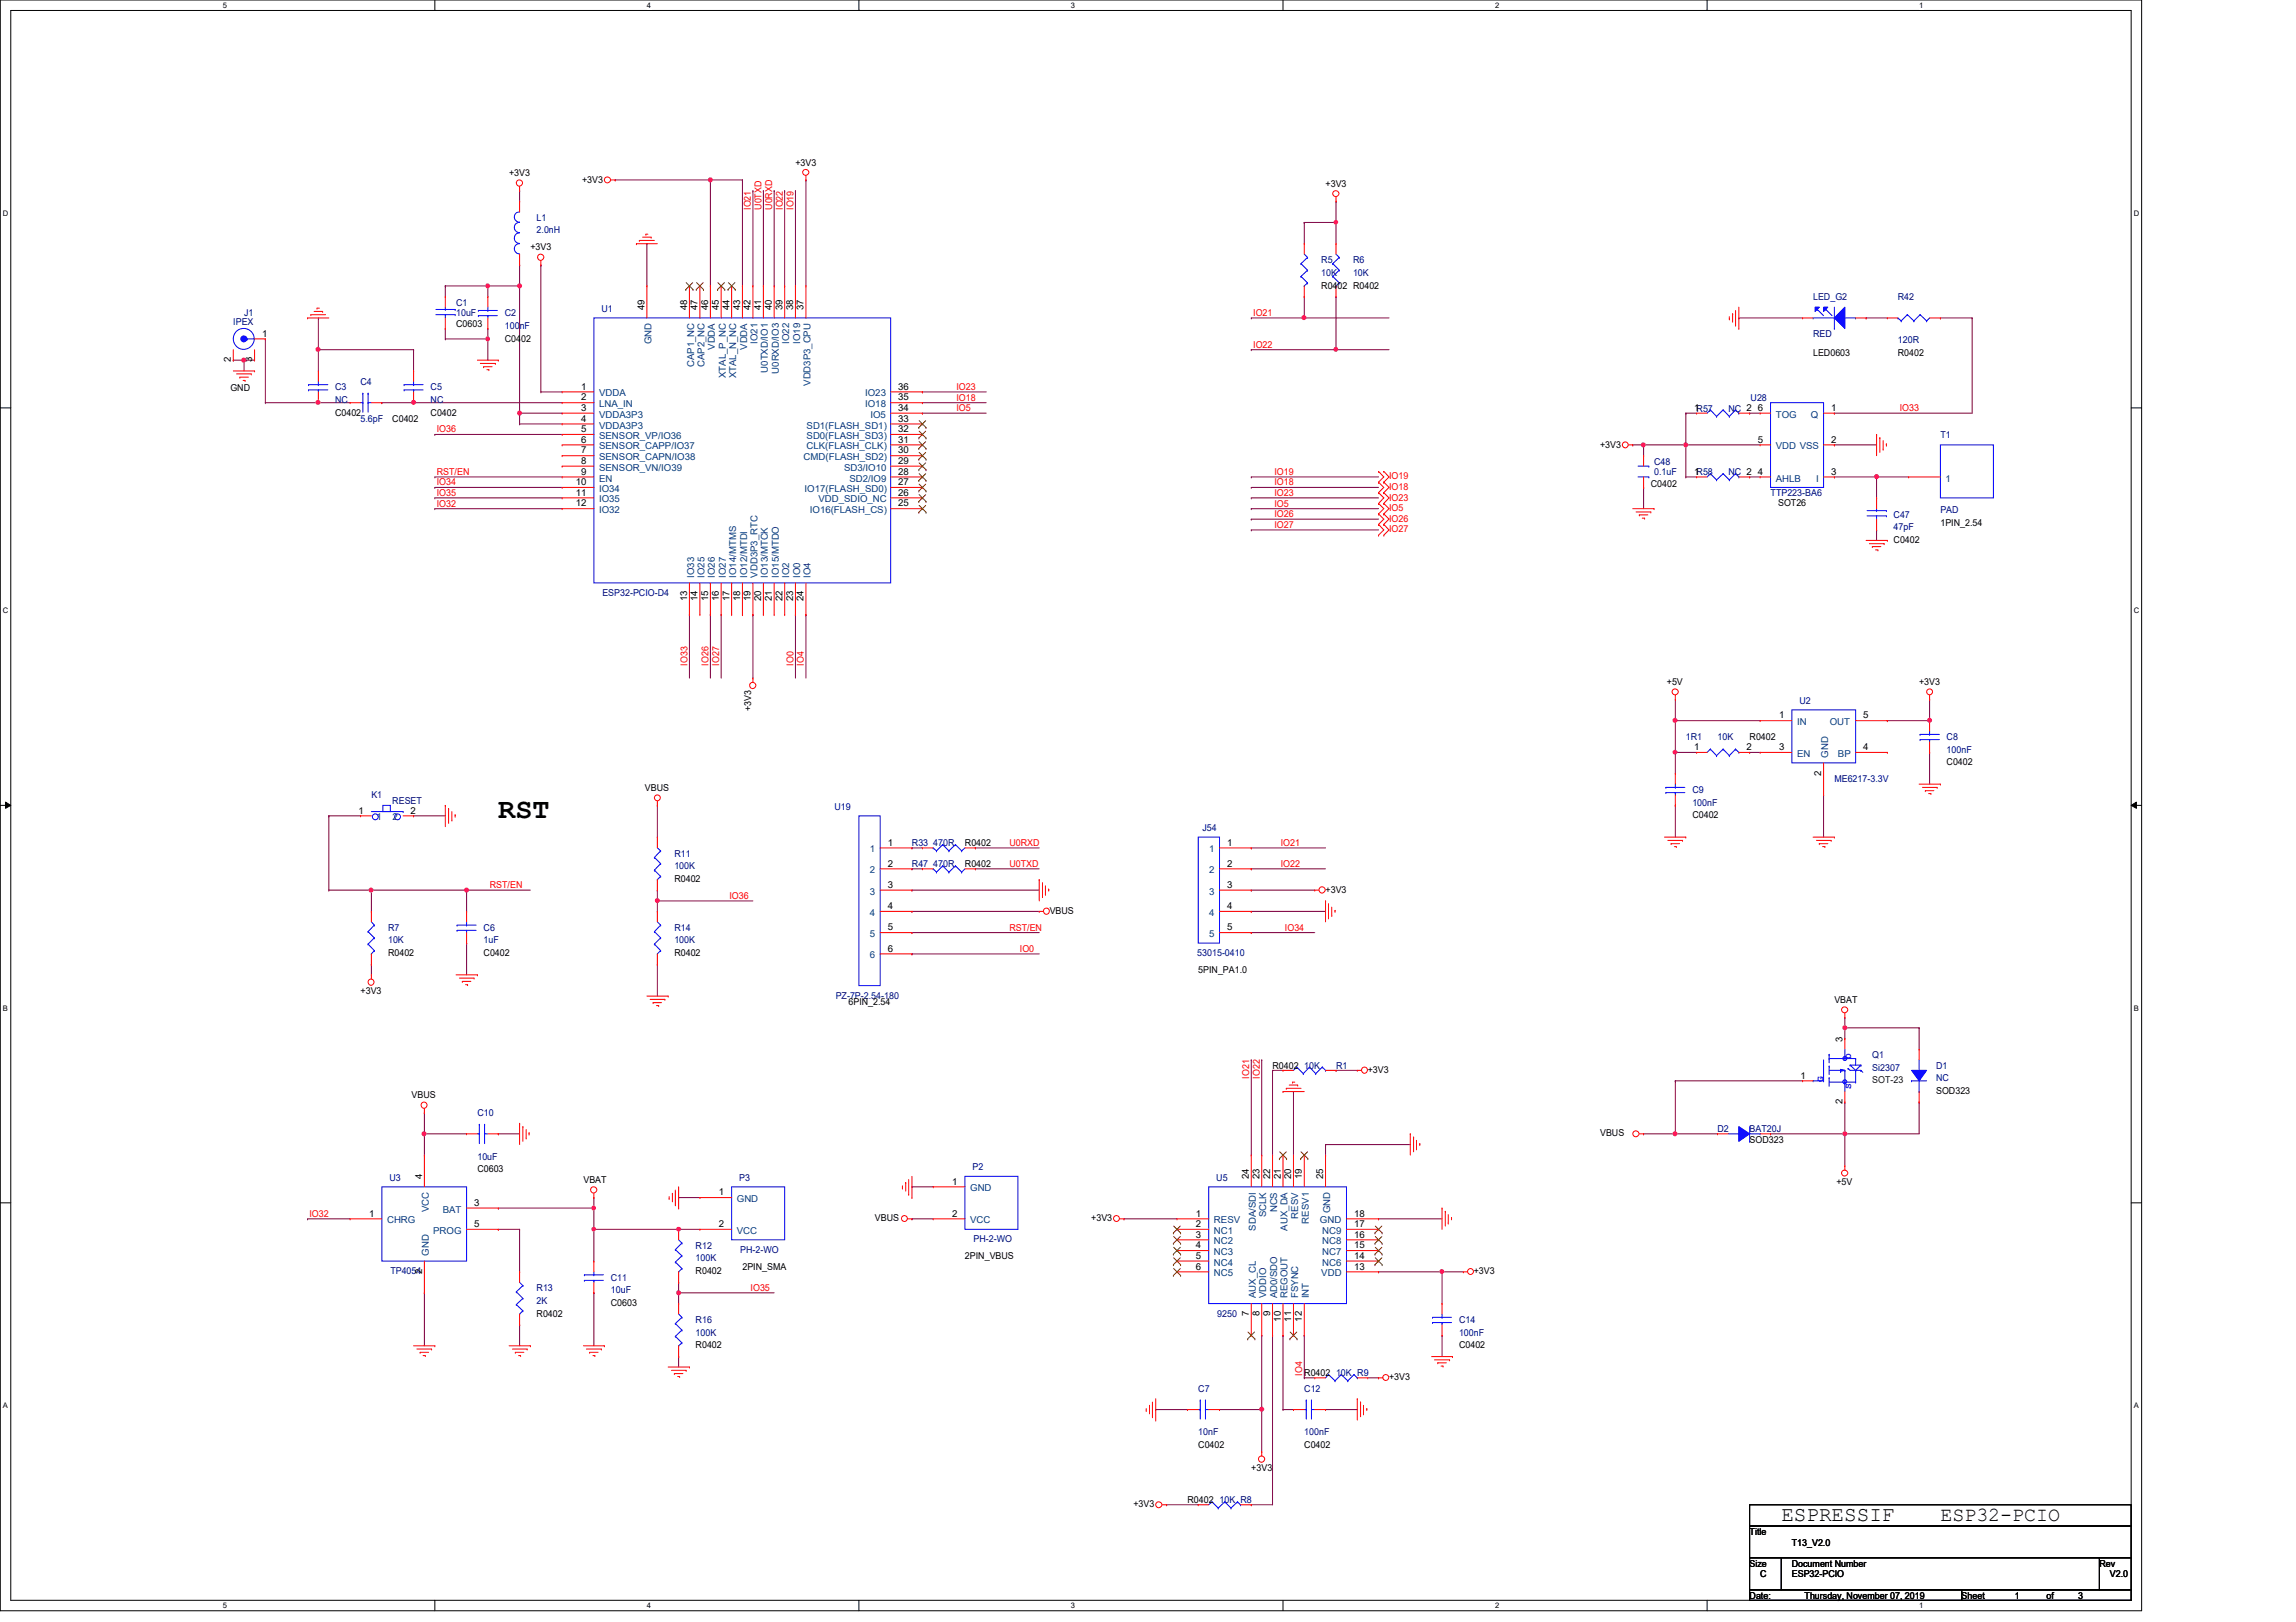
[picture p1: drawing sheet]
<svg xmlns="http://www.w3.org/2000/svg" width="297mm" height="210mm" viewBox="0 0 297 210" stroke-linecap="round" stroke-linejoin="round" font-family="sans-serif">
<defs><g id="words">
<text font-size="3.7" x="64.5" y="105.9">RST</text>
<text font-size="2.7" x="230.5" y="196.9">ESPRESSIF</text>
<text font-size="2.6" x="251" y="196.8">ESP32-PCIO</text>
<g font-size="1.2">
<text x="65.9" y="22.8">+3V3</text>
<text x="75.3" y="23.6">+3V3</text>
<text x="102.9" y="21.4">+3V3</text>
<text x="171.5" y="24.2">+3V3</text>
<text x="68.6" y="32.4">+3V3</text>
<text x="83.4" y="40.2" transform="rotate(-90 83.4 40.2)">49</text>
<text x="88.9" y="40.2" transform="rotate(-90 88.9 40.2)">48</text>
<text x="90.3" y="40.2" transform="rotate(-90 90.3 40.2)">47</text>
<text x="91.6" y="40.2" transform="rotate(-90 91.6 40.2)">46</text>
<text x="93" y="40.2" transform="rotate(-90 93 40.2)">45</text>
<text x="94.4" y="40.2" transform="rotate(-90 94.4 40.2)">44</text>
<text x="95.8" y="40.2" transform="rotate(-90 95.8 40.2)">43</text>
<text x="97.1" y="40.2" transform="rotate(-90 97.1 40.2)">42</text>
<text x="98.5" y="40.2" transform="rotate(-90 98.5 40.2)">41</text>
<text x="99.9" y="40.2" transform="rotate(-90 99.9 40.2)">40</text>
<text x="101.2" y="40.2" transform="rotate(-90 101.2 40.2)">39</text>
<text x="102.6" y="40.2" transform="rotate(-90 102.6 40.2)">38</text>
<text x="104" y="40.2" transform="rotate(-90 104 40.2)">37</text>
<text x="170.9" y="37.3">R0402 R0402</text>
<text x="29.9" y="46.9" transform="rotate(-90 29.9 46.9)">2</text>
<text x="32.6" y="46.9" transform="rotate(-90 32.6 46.9)">3</text>
<text x="33.9" y="43.6">1</text>
<text x="59" y="42.3">C0603</text>
<text x="65.3" y="44.2">C0402</text>
<text x="234.6" y="46.1">LED0603</text>
<text x="245.5" y="46.1">R0402</text>
<text x="29.8" y="50.6">GND</text>
<text x="43.3" y="53.8">C0402</text>
<text x="55.7" y="53.8">C0402</text>
<text x="75.2" y="50.4">1</text>
<text x="75.2" y="51.8">2</text>
<text x="75.2" y="53.2">3</text>
<text x="116.2" y="53.2">34</text>
<text x="116.2" y="51.8">35</text>
<text x="116.2" y="50.4">36</text>
<text x="219.2" y="53.2">1R57</text>
<text x="227.4" y="53.2">6</text>
<text x="236.9" y="53.2">1</text>
<text x="50.8" y="54.6">C0402</text>
<text x="75.2" y="54.6">4</text>
<text x="75.2" y="55.9">5</text>
<text x="75.2" y="57.3">6</text>
<text x="75.2" y="58.7">7</text>
<text x="116.2" y="58.7">30</text>
<text x="116.2" y="57.3">31</text>
<text x="116.2" y="55.9">32</text>
<text x="116.2" y="54.6">33</text>
<text x="207" y="57.9">+3V3</text>
<text x="227.4" y="57.3">5</text>
<text x="236.9" y="57.3">2</text>
<text x="74.5" y="62.8">10</text>
<text x="74.5" y="64.1">11</text>
<text x="74.5" y="65.5">12</text>
<text x="75.2" y="60">8</text>
<text x="75.2" y="61.4">9</text>
<text x="116.2" y="65.5">25</text>
<text x="116.2" y="64.1">26</text>
<text x="116.2" y="62.8">27</text>
<text x="116.2" y="61.4">28</text>
<text x="116.2" y="60">29</text>
<text x="213.6" y="63">C0402</text>
<text x="219.2" y="61.4">1R58</text>
<text x="227.4" y="61.4">4</text>
<text x="230" y="65.4">SOT26</text>
<text x="236.9" y="61.4">3</text>
<text x="245" y="70.3">C0402</text>
<text x="251" y="68.1">1PIN_2.54</text>
<text x="88.9" y="77.8" transform="rotate(-90 88.9 77.8)">13</text>
<text x="90.3" y="77.8" transform="rotate(-90 90.3 77.8)">14</text>
<text x="91.6" y="77.8" transform="rotate(-90 91.6 77.8)">15</text>
<text x="93" y="77.8" transform="rotate(-90 93 77.8)">16</text>
<text x="94.4" y="77.8" transform="rotate(-90 94.4 77.8)">17</text>
<text x="95.8" y="77.8" transform="rotate(-90 95.8 77.8)">18</text>
<text x="97.1" y="77.8" transform="rotate(-90 97.1 77.8)">19</text>
<text x="98.5" y="77.8" transform="rotate(-90 98.5 77.8)">20</text>
<text x="99.9" y="77.8" transform="rotate(-90 99.9 77.8)">21</text>
<text x="101.2" y="77.8" transform="rotate(-90 101.2 77.8)">22</text>
<text x="102.6" y="77.8" transform="rotate(-90 102.6 77.8)">23</text>
<text x="104" y="77.8" transform="rotate(-90 104 77.8)">24</text>
<text x="215.6" y="88.6">+5V</text>
<text x="248.3" y="88.6">+3V3</text>
<text x="97.2" y="92" transform="rotate(-90 97.2 92)">+3V3</text>
<text x="226.4" y="95.8">R0402</text>
<text x="230.2" y="93">1</text>
<text x="241" y="93">5</text>
<text x="219.2" y="97.1">1</text>
<text x="225.9" y="97.1">2</text>
<text x="230.2" y="97.1">3</text>
<text x="235.6" y="100.4" transform="rotate(-90 235.6 100.4)">2</text>
<text x="241" y="97.1">4</text>
<text x="251.8" y="99.1">C0402</text>
<text x="46.4" y="105.3">1</text>
<text x="53.1" y="105.3">2</text>
<text x="83.4" y="102.4">VBUS</text>
<text x="218.9" y="105.9">C0402</text>
<text x="114.8" y="109.4">1</text>
<text x="114.8" y="112.1">2</text>
<text x="124.8" y="109.5">R0402</text>
<text x="124.8" y="112.2">R0402</text>
<text x="158.7" y="109.4">1</text>
<text x="158.7" y="112.1">2</text>
<text x="87.2" y="114.1">R0402</text>
<text x="114.8" y="114.9">3</text>
<text x="114.8" y="117.6">4</text>
<text x="135.8" y="118.3">VBUS</text>
<text x="158.7" y="114.9">3</text>
<text x="158.7" y="117.6">4</text>
<text x="171.5" y="115.5">+3V3</text>
<text x="50.2" y="123.7">R0402</text>
<text x="62.6" y="123.7">C0402</text>
<text x="87.2" y="123.7">R0402</text>
<text x="114.8" y="120.4">5</text>
<text x="114.8" y="123.1">6</text>
<text x="155" y="125.9">5PIN_PA1.0</text>
<text x="158.7" y="120.4">5</text>
<text x="46.6" y="128.7">+3V3</text>
<text x="109.8" y="130">6PIN_2.54</text>
<text x="237.3" y="129.8">VBAT</text>
<text x="238.4" y="134.8" transform="rotate(-90 238.4 134.8)">3</text>
<text x="53.3" y="142.1">VBUS</text>
<text x="164.6" y="138.3">R0402</text>
<text x="177" y="138.9">+3V3</text>
<text x="232.9" y="139.6">1</text>
<text x="238.4" y="142.9" transform="rotate(-90 238.4 142.9)">2</text>
<text x="250.5" y="141.6">SOD323</text>
<text x="207" y="147.1">VBUS</text>
<text x="226.4" y="147.9">SOD323</text>
<text x="54.6" y="152.6" transform="rotate(-90 54.6 152.6)">4</text>
<text x="61.8" y="151.7">C0603</text>
<text x="75.5" y="153.1">VBAT</text>
<text x="93" y="154.7">1</text>
<text x="123.2" y="153.3">1</text>
<text x="161.6" y="152.6" transform="rotate(-90 161.6 152.6)">24</text>
<text x="162.9" y="152.6" transform="rotate(-90 162.9 152.6)">23</text>
<text x="164.3" y="152.6" transform="rotate(-90 164.3 152.6)">22</text>
<text x="165.7" y="152.6" transform="rotate(-90 165.7 152.6)">21</text>
<text x="167" y="152.6" transform="rotate(-90 167 152.6)">20</text>
<text x="168.4" y="152.6" transform="rotate(-90 168.4 152.6)">19</text>
<text x="171.2" y="152.6" transform="rotate(-90 171.2 152.6)">25</text>
<text x="237.6" y="153.4">+5V</text>
<text x="47.7" y="157.4">1</text>
<text x="61.3" y="156">3</text>
<text x="61.3" y="158.8">5</text>
<text x="93" y="158.8">2</text>
<text x="113.2" y="158">VBUS</text>
<text x="123.2" y="157.4">2</text>
<text x="141.2" y="158">+3V3</text>
<text x="154.7" y="157.4">1</text>
<text x="154.7" y="158.8">2</text>
<text x="154.7" y="160.1">3</text>
<text x="154.7" y="161.5">4</text>
<text x="175.2" y="161.5">15</text>
<text x="175.2" y="160.1">16</text>
<text x="175.2" y="158.8">17</text>
<text x="175.2" y="157.4">18</text>
<text x="54.6" y="164.8" transform="rotate(-90 54.6 164.8)">2</text>
<text x="90" y="164.9">R0402</text>
<text x="96.1" y="164.3">2PIN_SMA</text>
<text x="124.8" y="163">2PIN_VBUS</text>
<text x="154.7" y="162.9">5</text>
<text x="154.7" y="164.3">6</text>
<text x="175.2" y="164.3">13</text>
<text x="175.2" y="162.9">14</text>
<text x="190.7" y="164.9">+3V3</text>
<text x="69.4" y="170.4">R0402</text>
<text x="79" y="169">C0603</text>
<text x="161.6" y="170.3" transform="rotate(-90 161.6 170.3)">7</text>
<text x="162.9" y="170.3" transform="rotate(-90 162.9 170.3)">8</text>
<text x="164.3" y="170.3" transform="rotate(-90 164.3 170.3)">9</text>
<text x="165.7" y="171" transform="rotate(-90 165.7 171)">10</text>
<text x="167" y="171" transform="rotate(-90 167 171)">11</text>
<text x="168.4" y="171" transform="rotate(-90 168.4 171)">12</text>
<text x="90" y="174.5">R0402</text>
<text x="168.7" y="178.1">R0402</text>
<text x="179.7" y="178.6">+3V3</text>
<text x="188.8" y="174.5">C0402</text>
<text x="155" y="187.4">C0402</text>
<text x="161.9" y="190.4">+3V3</text>
<text x="168.7" y="187.4">C0402</text>
<text x="146.6" y="195.1">+3V3</text>
<text x="153.6" y="194.5">R0402</text>
<text x="226.4" y="198.6">Title</text>
<text x="226.4" y="202.7">Size</text>
<text x="231.8" y="202.7">Document Number</text>
<text x="231.8" y="200">T13_V2.0</text>
<text x="271.6" y="202.7">Rev</text>
<text x="226.4" y="206.9">Date:</text>
<text x="227.7" y="204.1">C</text>
<text x="231.8" y="204.1">ESP32-PCIO</text>
<text x="233.5" y="206.9">Thursday, November 07, 2019</text>
<text x="253.8" y="206.9">Sheet</text>
<text x="260.6" y="206.9">1</text>
<text x="264.7" y="206.9">of</text>
<text x="268.9" y="206.9">3</text>
<text x="273" y="204.1">V2.0</text>
</g>
<g font-size="1.2" fill="#00007f">
<text x="69.4" y="28.6">L1</text>
<text x="69.4" y="30.2">2.0nH</text>
<text x="170.9" y="34">R5</text>
<text x="170.9" y="35.7">10K</text>
<text x="175" y="34">R6</text>
<text x="175" y="35.7">10K</text>
<text x="30.2" y="42">IPEX</text>
<text x="31.6" y="40.9">J1</text>
<text x="59" y="39.5">C1</text>
<text x="59" y="40.9">10uF</text>
<text x="65.3" y="40.9">C2</text>
<text x="77.8" y="40.3">U1</text>
<text x="234.6" y="38.9">LED_G2</text>
<text x="245.5" y="38.9">R42</text>
<text x="65.3" y="42.5">100nF</text>
<text x="234.6" y="43.6">RED</text>
<text x="245.5" y="44.4">120R</text>
<text x="43.3" y="50.5">C3</text>
<text x="43.3" y="52.2">NC</text>
<text x="46.6" y="49.8">C4</text>
<text x="55.7" y="50.5">C5</text>
<text x="55.7" y="52.2">NC</text>
<text x="223.6" y="53.3">NC 2</text>
<text x="226.5" y="51.9">U28</text>
<text x="46.6" y="54.6">5.6pF</text>
<text x="251" y="56.7">T1</text>
<text x="214" y="60.1">C48</text>
<text x="214" y="61.5">0.1uF</text>
<text x="223.6" y="61.5">NC 2</text>
<text x="229.1" y="64.2">TTP223-BA6</text>
<text x="245" y="67">C47</text>
<text x="245" y="68.6">47pF</text>
<text x="251" y="66.4">PAD</text>
<text x="77.9" y="77.1">ESP32-PCIO-D4</text>
<text x="218.1" y="95.8">1R1</text>
<text x="222.2" y="95.8">10K</text>
<text x="232.8" y="91.1">U2</text>
<text x="251.8" y="95.8">C8</text>
<text x="237.3" y="101.3">ME6217-3.3V</text>
<text x="251.8" y="97.4">100nF</text>
<text x="48" y="103.3">K1</text>
<text x="50.8" y="104">RESET</text>
<text x="107.9" y="104.8">U19</text>
<text x="155.6" y="107.6">J54</text>
<text x="218.9" y="102.6">C9</text>
<text x="218.9" y="104.3">100nF</text>
<text x="87.2" y="110.9">R11</text>
<text x="87.2" y="112.5">100K</text>
<text x="118" y="109.5">R33 470R</text>
<text x="118" y="112.2">R47 470R</text>
<text x="50.2" y="120.4">R7</text>
<text x="50.2" y="122.1">10K</text>
<text x="62.6" y="120.4">C6</text>
<text x="62.6" y="122.1">1uF</text>
<text x="87.2" y="120.4">R14</text>
<text x="87.2" y="122.1">100K</text>
<text x="154.9" y="123.7">53015-0410</text>
<text x="108.1" y="129.2">PZ-7P-2.54-180</text>
<text x="242.2" y="136.9">Q1</text>
<text x="168.7" y="138.3">10K</text>
<text x="172.8" y="138.3">R1</text>
<text x="242.2" y="138.6">Si2307</text>
<text x="250.5" y="138.3">D1</text>
<text x="250.5" y="139.9">NC</text>
<text x="61.8" y="144.4">C10</text>
<text x="222.2" y="146.5">D2</text>
<text x="226.4" y="146.5">BAT20J</text>
<text x="50.4" y="152.8">U3</text>
<text x="61.8" y="150.1">10uF</text>
<text x="95.6" y="152.8">P3</text>
<text x="125.8" y="151.5">P2</text>
<text x="157.3" y="152.8">U5</text>
<text x="90" y="161.6">R12</text>
<text x="125.9" y="160.8">PH-2-WO</text>
<text x="50.5" y="164.9">TP4054</text>
<text x="69.4" y="167.1">R13</text>
<text x="79" y="165.7">C11</text>
<text x="79" y="167.3">10uF</text>
<text x="90" y="163.2">100K</text>
<text x="95.8" y="162.1">PH-2-WO</text>
<text x="69.4" y="168.7">2K</text>
<text x="90" y="171.2">R16</text>
<text x="90" y="172.8">100K</text>
<text x="157.5" y="170.4">9250</text>
<text x="188.8" y="171.2">C14</text>
<text x="188.8" y="172.8">100nF</text>
<text x="172.8" y="178.1">10K R9</text>
<text x="155" y="180.1">C7</text>
<text x="155" y="185.8">10nF</text>
<text x="168.7" y="180.1">C12</text>
<text x="168.7" y="185.8">100nF</text>
<text x="157.8" y="194.5">10K R8</text>
</g>
<g font-size="1.2" fill="#f00">
<text x="97.2" y="27.2" transform="rotate(-90 97.2 27.2)">IO21</text>
<text x="98.5" y="27.2" transform="rotate(-90 98.5 27.2)">U0TXD</text>
<text x="99.9" y="27.2" transform="rotate(-90 99.9 27.2)">U0RXD</text>
<text x="101.3" y="27.2" transform="rotate(-90 101.3 27.2)">IO22</text>
<text x="102.7" y="27.2" transform="rotate(-90 102.7 27.2)">IO19</text>
<text x="162.1" y="40.9">IO21</text>
<text x="162.1" y="45">IO22</text>
<text x="123.7" y="53.2">IO5</text>
<text x="123.7" y="51.9">IO18</text>
<text x="123.7" y="50.5">IO23</text>
<text x="245.8" y="53.2">IO33</text>
<text x="56.5" y="56">IO36</text>
<text x="56.5" y="64.2">IO35</text>
<text x="56.5" y="61.5">RST/EN</text>
<text x="56.5" y="65.6">IO32</text>
<text x="56.5" y="62.8">IO34</text>
<text x="164.9" y="61.5">IO19</text>
<text x="164.9" y="62.8">IO18</text>
<text x="164.9" y="65.6">IO5</text>
<text x="164.9" y="64.2">IO23</text>
<text x="179.7" y="62">IO19</text>
<text x="179.7" y="63.4">IO18</text>
<text x="179.7" y="64.8">IO23</text>
<text x="164.9" y="68.3">IO27</text>
<text x="164.9" y="66.9">IO26</text>
<text x="179.7" y="66.1">IO5</text>
<text x="179.7" y="67.5">IO26</text>
<text x="179.7" y="68.9">IO27</text>
<text x="88.9" y="86.1" transform="rotate(-90 88.9 86.1)">IO33</text>
<text x="91.6" y="86.1" transform="rotate(-90 91.6 86.1)">IO26</text>
<text x="93" y="86.1" transform="rotate(-90 93 86.1)">IO27</text>
<text x="102.7" y="86.1" transform="rotate(-90 102.7 86.1)">IO0</text>
<text x="104" y="86.1" transform="rotate(-90 104 86.1)">IO4</text>
<text x="130.6" y="109.5">U0RXD</text>
<text x="130.6" y="112.2">U0TXD</text>
<text x="165.7" y="112.2">IO22</text>
<text x="165.7" y="109.5">IO21</text>
<text x="63.4" y="114.9">RST/EN</text>
<text x="94.4" y="116.3">IO36</text>
<text x="130.6" y="120.4">RST/EN</text>
<text x="131.9" y="123.2">IO0</text>
<text x="166.2" y="120.4">IO34</text>
<text x="161.6" y="139.6" transform="rotate(-90 161.6 139.6)">IO21</text>
<text x="163" y="139.6" transform="rotate(-90 163 139.6)">IO22</text>
<text x="40" y="157.5">IO32</text>
<text x="97.1" y="167">IO35</text>
<text x="168.5" y="178.1" transform="rotate(-90 168.5 178.1)">IO4</text>
</g>
<g font-size="1.2" fill="#003f7f">
<text x="84.3" y="44.6" transform="rotate(-90 84.3 44.6)">GND</text>
<text x="89.8" y="47.5" transform="rotate(-90 89.8 47.5)">CAP1_NC</text>
<text x="91.1" y="47.5" transform="rotate(-90 91.1 47.5)">CAP2_NC</text>
<text x="92.5" y="45.3" transform="rotate(-90 92.5 45.3)">VDDA</text>
<text x="96.6" y="45.3" transform="rotate(-90 96.6 45.3)">VDDA</text>
<text x="98" y="44.5" transform="rotate(-90 98 44.5)">IO21</text>
<text x="102.1" y="44.5" transform="rotate(-90 102.1 44.5)">IO22</text>
<text x="103.5" y="44.5" transform="rotate(-90 103.5 44.5)">IO19</text>
<text x="77.5" y="51.3">VDDA</text>
<text x="77.5" y="52.7">LNA_IN</text>
<text x="93.9" y="48.9" transform="rotate(-90 93.9 48.9)">XTAL_P_NC</text>
<text x="95.2" y="49" transform="rotate(-90 95.2 49)">XTAL_N_NC</text>
<text x="99.4" y="48.2" transform="rotate(-90 99.4 48.2)">U0TXD/IO1</text>
<text x="100.8" y="48.3" transform="rotate(-90 100.8 48.3)">U0RXD/IO3</text>
<text x="104.9" y="50" transform="rotate(-90 104.9 50)">VDD3P3_CPU</text>
<text x="111.9" y="52.7">IO18</text>
<text x="111.9" y="51.3">IO23</text>
<text x="77.5" y="54.1">VDDA3P3</text>
<text x="77.5" y="55.5">VDDA3P3</text>
<text x="77.5" y="56.8">SENSOR_VP/IO36</text>
<text x="77.5" y="58.2">SENSOR_CAPP/IO37</text>
<text x="77.5" y="59.6">SENSOR_CAPN/IO38</text>
<text x="104" y="59.6">CMD(FLASH_SD2)</text>
<text x="104.3" y="58.2">CLK(FLASH_CLK)</text>
<text x="104.3" y="56.8">SD0(FLASH_SD3)</text>
<text x="104.3" y="55.5">SD1(FLASH_SD1)</text>
<text x="112.6" y="54.1">IO5</text>
<text x="229.7" y="54.1">TOG</text>
<text x="229.7" y="58.2">VDD VSS</text>
<text x="234.3" y="54.1">Q</text>
<text x="77.5" y="60.9">SENSOR_VN/IO39</text>
<text x="77.5" y="62.3">EN</text>
<text x="77.5" y="63.7">IO34</text>
<text x="77.5" y="65">IO35</text>
<text x="104.1" y="63.7">IO17(FLASH_SD0)</text>
<text x="105.9" y="65">VDD_SDIO_NC</text>
<text x="109.2" y="60.9">SD3/IO10</text>
<text x="109.9" y="62.3">SD2/IO9</text>
<text x="229.7" y="62.3">AHLB</text>
<text x="234.9" y="62.3">I</text>
<text x="251.7" y="62.3">1</text>
<text x="77.5" y="66.4">IO32</text>
<text x="104.8" y="66.4">IO16(FLASH_CS)</text>
<text x="89.8" y="74.8" transform="rotate(-90 89.8 74.8)">IO33</text>
<text x="91.1" y="74.8" transform="rotate(-90 91.1 74.8)">IO25</text>
<text x="92.5" y="74.8" transform="rotate(-90 92.5 74.8)">IO26</text>
<text x="93.9" y="74.8" transform="rotate(-90 93.9 74.8)">IO27</text>
<text x="95.2" y="74.8" transform="rotate(-90 95.2 74.8)">IO14/MTMS</text>
<text x="96.6" y="74.8" transform="rotate(-90 96.6 74.8)">IO12/MTDI</text>
<text x="98" y="74.8" transform="rotate(-90 98 74.8)">VDD3P3_RTC</text>
<text x="99.4" y="74.8" transform="rotate(-90 99.4 74.8)">IO13/MTCK</text>
<text x="100.8" y="74.8" transform="rotate(-90 100.8 74.8)">IO15/MTDO</text>
<text x="102.1" y="74.8" transform="rotate(-90 102.1 74.8)">IO2</text>
<text x="103.5" y="74.8" transform="rotate(-90 103.5 74.8)">IO0</text>
<text x="104.9" y="74.8" transform="rotate(-90 104.9 74.8)">IO4</text>
<text x="232.5" y="93.9">IN</text>
<text x="236.7" y="93.9">OUT</text>
<text x="232.5" y="98">EN</text>
<text x="236.5" y="98" transform="rotate(-90 236.5 98)">GND</text>
<text x="237.8" y="98">BP</text>
<text x="48.7" y="106.2">1</text>
<text x="50.8" y="106.2">2</text>
<text x="112.5" y="110.3">1</text>
<text x="112.5" y="113">2</text>
<text x="156.4" y="110.3">1</text>
<text x="156.4" y="113">2</text>
<text x="112.5" y="115.8">3</text>
<text x="112.5" y="118.5">4</text>
<text x="156.4" y="115.8">3</text>
<text x="156.4" y="118.5">4</text>
<text x="112.5" y="121.3">5</text>
<text x="112.5" y="124">6</text>
<text x="156.4" y="121.3">5</text>
<text x="95.3" y="155.6">GND</text>
<text x="125.5" y="154.2">GND</text>
<text x="50.1" y="158.3">CHRG</text>
<text x="55.5" y="156.9" transform="rotate(-90 55.5 156.9)">VCC</text>
<text x="56" y="159.7">PROG</text>
<text x="57.3" y="156.9">BAT</text>
<text x="95.3" y="159.7">VCC</text>
<text x="125.5" y="158.3">VCC</text>
<text x="157.1" y="158.3">RESV</text>
<text x="157.1" y="159.7">NC1</text>
<text x="157.1" y="161">NC2</text>
<text x="162.5" y="159.3" transform="rotate(-90 162.5 159.3)">SDA/SDI</text>
<text x="163.8" y="157.5" transform="rotate(-90 163.8 157.5)">SCLK</text>
<text x="165.2" y="156.9" transform="rotate(-90 165.2 156.9)">NCS</text>
<text x="166.6" y="159.3" transform="rotate(-90 166.6 159.3)">AUX_DA</text>
<text x="167.9" y="157.7" transform="rotate(-90 167.9 157.7)">RESV</text>
<text x="169.3" y="158.4" transform="rotate(-90 169.3 158.4)">RESV1</text>
<text x="170.8" y="158.3">GND</text>
<text x="171.1" y="161">NC8</text>
<text x="171.1" y="159.7">NC9</text>
<text x="172.1" y="157" transform="rotate(-90 172.1 157)">GND</text>
<text x="55.5" y="162.5" transform="rotate(-90 55.5 162.5)">GND</text>
<text x="157.1" y="162.4">NC3</text>
<text x="157.1" y="163.8">NC4</text>
<text x="157.1" y="165.2">NC5</text>
<text x="170.9" y="165.2">VDD</text>
<text x="171.1" y="163.8">NC6</text>
<text x="171.1" y="162.4">NC7</text>
<text x="162.5" y="168" transform="rotate(-90 162.5 168)">AUX_CL</text>
<text x="163.8" y="168" transform="rotate(-90 163.8 168)">VDDIO</text>
<text x="165.2" y="168" transform="rotate(-90 165.2 168)">AD0/SDO</text>
<text x="166.6" y="168" transform="rotate(-90 166.6 168)">REGOUT</text>
<text x="167.9" y="168" transform="rotate(-90 167.9 168)">FSYNC</text>
<text x="169.3" y="168" transform="rotate(-90 169.3 168)">INT</text>
</g>
<g font-size="1.2" fill="#00f">
<text x="239.5" y="137" transform="rotate(-90 239.5 137)">D</text>
<text x="235.9" y="140" transform="rotate(-90 235.9 140)">G</text>
<text x="239.5" y="141" transform="rotate(-90 239.5 141)">S</text>
</g>
<text font-size="1.2" fill="#003f00" x="242.2" y="140.2">SOT-23</text>
<g font-size="1">
<text x="28.8" y="1">5</text>
<text x="83.7" y="1">4</text>
<text x="138.6" y="1">3</text>
<text x="193.4" y="1">2</text>
<text x="248.3" y="1">1</text>
<text x=".4" y="27.9">D</text>
<text x="276.1" y="27.9">D</text>
<text x=".4" y="79.4">C</text>
<text x="276.1" y="79.4">C</text>
<text x=".4" y="130.8">B</text>
<text x="276.1" y="130.8">B</text>
<text x=".4" y="182.2">A</text>
<text x="276.1" y="182.2">A</text>
<text x="28.8" y="208.1">5</text>
<text x="83.7" y="208.1">4</text>
<text x="138.6" y="208.1">3</text>
<text x="193.4" y="208.1">2</text>
<text x="248.3" y="208.1">1</text>
</g>
</g></defs>
<path d="M0 0h277.1v208.4h-277.1zM1.4 1.4h274.3v205.7h-274.3z" fill="none" stroke="#000" stroke-width=".13"/>
<g fill="#fff">
<path d="M28.8 .1h.6v1.1h-.6z"/>
<path d="M28.8 207.2h.6v1.1h-.6z"/>
</g>
<path d="M56.3 0v1.4M56.3 207.1v1.3" fill="none" stroke="#000" stroke-width=".13"/>
<g fill="#fff">
<path d="M83.7 .1h.5v1.1h-.5z"/>
<path d="M83.7 207.2h.5v1.1h-.5z"/>
</g>
<path d="M111.1 0v1.4M111.1 207.1v1.3" fill="none" stroke="#000" stroke-width=".13"/>
<g fill="#fff">
<path d="M138.6 .1h.5v1.1h-.5z"/>
<path d="M138.6 207.2h.5v1.1h-.5z"/>
</g>
<path d="M166 0v1.4M166 207.1v1.3" fill="none" stroke="#000" stroke-width=".13"/>
<g fill="#fff">
<path d="M193.4 .1h.6v1.1h-.6z"/>
<path d="M193.4 207.2h.6v1.1h-.6z"/>
</g>
<path d="M220.8 0v1.4M220.8 207.1v1.3" fill="none" stroke="#000" stroke-width=".13"/>
<g fill="#fff">
<path d="M248.3 .1h.5v1.1h-.5z"/>
<path d="M248.3 207.2h.5v1.1h-.5z"/>
<path d="M.4 27.1h.7v1.1h-.7z"/>
<path d="M276.1 27.1h.7v1.1h-.7z"/>
<path d="M.4 78.5h.7v1.1h-.7z"/>
<path d="M276.1 78.5h.7v1.1h-.7z"/>
</g>
<path d="M0 52.8h1.4M275.7 52.8h1.4" fill="none" stroke="#000" stroke-width=".13"/>
<g fill="#fff">
<path d="M.4 129.9h.6v1.1h-.6z"/>
<path d="M276.1 129.9h.6v1.1h-.6z"/>
</g>
<path d="M0 104.2h1.4M.7 103.8l.7 .4-.7 .4zM275.7 104.2l.7-.4v.8zM275.7 104.2h1.4" fill="none" stroke="#000" stroke-width=".13"/>
<path d="M.7 103.8l.7 .4-.7 .4zM275.7 104.2l.7-.4v.8z" fill="#000"/>
<g fill="#fff">
<path d="M.4 181.4h.6v1.1h-.6z"/>
<path d="M276.1 181.4h.6v1.1h-.6z"/>
</g>
<path d="M0 155.7h1.4M275.7 155.7h1.4" fill="none" stroke="#000" stroke-width=".13"/>
<path d="M70 34.3h.1M70 34.3v16.4M53.5 52.1h.1M53.5 52.1h19.2M70 50.7h.1M70 50.7h2.7" fill="none" stroke="#7f003f" stroke-width=".13"/>
<circle cx="53.5" cy="52.1" r=".26" fill="#f0f"/>
<circle cx="53.5" cy="52.1" r=".26" fill="none" stroke="#f0f" stroke-width=".13"/>
<path d="M34.3 52.1h.1M34.3 52.1h11M41.2 52.1h.1M49.4 52.1h.1M49.4 52.1h4.1M53.5 45.3h.1M53.5 45.3v2.7" fill="none" stroke="#7f003f" stroke-width=".13"/>
<circle cx="41.1" cy="52.1" r=".26" fill="#f0f"/>
<circle cx="41.1" cy="52.1" r=".26" fill="none" stroke="#f0f" stroke-width=".13"/>
<path d="M83.7 31.5h.1M83.7 31.5v5.5M41.2 45.3h.1M41.2 45.3v2.7" fill="none" stroke="#7f003f" stroke-width=".13"/>
<circle cx="41.1" cy="45.2" r=".26" fill="#f0f"/>
<circle cx="41.1" cy="45.2" r=".26" fill="none" stroke="#f0f" stroke-width=".13"/>
<path d="M67.2 37h.1M67.2 37v16.5M41.2 45.3h.1M41.2 41.1h.1M41.2 45.3h12.3M41.2 41.1v4.2M67.2 53.5h.1M67.2 53.5h5.5" fill="none" stroke="#7f003f" stroke-width=".13"/>
<circle cx="67.2" cy="53.5" r=".26" fill="#f0f"/>
<circle cx="67.2" cy="53.5" r=".26" fill="none" stroke="#f0f" stroke-width=".13"/>
<circle cx="67.2" cy="37" r=".26" fill="#f0f"/>
<circle cx="67.2" cy="37" r=".26" fill="none" stroke="#f0f" stroke-width=".13"/>
<path d="M57.6 37h.1M57.6 37v1.4M63.1 37h.1M63.1 37h4.1" fill="none" stroke="#7f003f" stroke-width=".13"/>
<path d="M62.9 36.8l.2-.1 .2 .2-.1 .3-.1 .1-.2-.1z" fill-rule="evenodd" fill="#f0f"/>
<path d="M62.9 36.8l.2-.1 .2 .2-.1 .3-.1 .1-.2-.1z" fill="none" stroke="#f0f" stroke-width=".13"/>
<path d="M63.1 37h.1M63.1 37v1.4M67.2 34.3h.1M67.2 34.3v2.7M57.6 42.5h.1M57.6 43.9h.1M57.6 42.5v1.4M57.6 43.9h5.5M63.1 43.9h.1M63.1 43.9v2.7" fill="none" stroke="#7f003f" stroke-width=".13"/>
<path d="M62.9 43.7l.2-.1 .2 .1-.1 .3-.1 .1-.2-.1z" fill-rule="evenodd" fill="#f0f"/>
<path d="M62.9 43.7l.2-.1 .2 .1-.1 .3-.1 .1-.2-.1z" fill="none" stroke="#f0f" stroke-width=".13"/>
<g fill="none" stroke="#7f003f" stroke-width=".13">
<path d="M91.9 23.3h.1M91.9 23.3h4.2M96.1 23.3h.1M96.1 23.3v13.7M97.4 24.7h.1M97.4 24.7v12.3M98.8 24.7h.1M98.8 24.7v12.3M100.2 24.7h.1M100.2 24.7v12.3M101.5 24.7h.1M101.5 24.7v12.3"/>
<path d="M104.3 23.3h.1M104.3 23.3v13.7M67.2 53.5h.1M67.2 54.9h.1M67.2 53.5v1.4M67.2 54.9h5.5M56.3 64.4h.1M56.3 61.7h.1M56.3 64.4h16.4M56.3 61.7h16.4M97.4 79.5h.1M97.4 79.5v8.3"/>
<path d="M102.9 79.5h.1M102.9 79.5v8.3"/>
</g>
<circle cx="91.9" cy="23.3" r=".26" fill="#f0f"/>
<circle cx="91.9" cy="23.3" r=".26" fill="none" stroke="#f0f" stroke-width=".13"/>
<g fill="none" stroke="#7f003f" stroke-width=".13">
<path d="M57.6 37h.1M57.6 37h5.5M67.2 24.7h.1M67.2 24.7v1.3M79.6 23.3h.1M79.6 23.3h12.3M91.9 23.3h.1M91.9 23.3v13.7M56.3 56.2h.1M56.3 56.2h16.4M63.1 42.5h.1M63.1 42.5v1.4"/>
<path d="M168.7 41.1h.1M168.7 41.1h11"/>
</g>
<circle cx="168.7" cy="41.1" r=".26" fill="#f0f"/>
<circle cx="168.7" cy="41.1" r=".26" fill="none" stroke="#f0f" stroke-width=".13"/>
<path d="M172.8 45.3h.1M172.8 45.3h6.9" fill="none" stroke="#7f003f" stroke-width=".13"/>
<path d="M172.6 45h.2l.2 .1v.3l-.2 .1-.2-.1z" fill-rule="evenodd" fill="#f0f"/>
<path d="M172.6 45h.2l.2 .1v.3l-.2 .1-.2-.1z" fill="none" stroke="#f0f" stroke-width=".13"/>
<path d="M168.7 28.8h.1M168.7 28.8v2.7M168.7 28.8h4.1M172.8 28.8h.1M172.8 28.8v2.7" fill="none" stroke="#7f003f" stroke-width=".13"/>
<path d="M172.6 28.6h.4l.1 .1-.1 .2-.2 .1-.2-.1z" fill-rule="evenodd" fill="#f0f"/>
<path d="M172.6 28.6h.4l.1 .1-.1 .2-.2 .1-.2-.1z" fill="none" stroke="#f0f" stroke-width=".13"/>
<g fill="none" stroke="#7f003f" stroke-width=".13">
<path d="M168.7 38.4h.1M168.7 38.4v2.7h-6.8M172.8 26h.1M172.8 38.4h.1M172.8 26v2.8M172.8 38.4v6.9h-10.9M161.9 41.1h.1M161.9 45.3h.1M85 115.2h.1M85 104.2h.1M85 116.6h.1M85 104.2v4.1"/>
<path d="M85 115.2v1.4M85 116.6h12.4M85 124.8h.1M85 124.8v4.1"/>
</g>
<circle cx="85" cy="116.5" r=".26" fill="#f0f"/>
<circle cx="85" cy="116.5" r=".26" fill="none" stroke="#f0f" stroke-width=".13"/>
<path d="M119.3 53.5h.1M119.3 53.5h8.3M244.2 93.3h.1M249.6 97.4h.1M249.6 90.5h.1M249.6 90.5v2.8h-5.4M249.6 97.4v4.1M85 116.6h.1M85 116.6v1.3" fill="none" stroke="#7f003f" stroke-width=".13"/>
<circle cx="249.6" cy="93.2" r=".26" fill="#f0f"/>
<circle cx="249.6" cy="93.2" r=".26" fill="none" stroke="#f0f" stroke-width=".13"/>
<path d="M216.7 93.3h.1M216.7 97.4h.1M216.7 93.3v6.8M216.7 93.3h11M216.7 97.4h2.8M226.4 97.4h.1M226.4 97.4h1.3M216.7 104.2h.1M216.7 104.2v4.1M235.9 102.9h.1M235.9 102.9v5.4" fill="none" stroke="#7f003f" stroke-width=".13"/>
<circle cx="216.7" cy="97.3" r=".25" fill="#f0f"/>
<circle cx="216.7" cy="97.3" r=".25" fill="none" stroke="#f0f" stroke-width=".13"/>
<path d="M216.7 93.3h.1M216.7 90.5v2.8" fill="none" stroke="#7f003f" stroke-width=".13"/>
<circle cx="216.7" cy="93.2" r=".26" fill="#f0f"/>
<circle cx="216.7" cy="93.2" r=".26" fill="none" stroke="#f0f" stroke-width=".13"/>
<g fill="none" stroke="#7f003f" stroke-width=".13">
<path d="M102.9 24.7h.1M102.9 24.7v12.3M119.3 52.1h.1M119.3 50.7h.1M119.3 52.1h8.3M119.3 50.7h8.3M91.9 79.5h.1M91.9 79.5v8.3M93.3 79.5h.1M93.3 79.5v8.3M161.9 61.7h.1M161.9 63.1h.1"/>
<path d="M161.9 65.8h.1M161.9 64.4h.1M161.9 68.6h.1M161.9 67.2h.1M161.9 61.7h16.4M161.9 63.1h16.4M161.9 65.8h16.4M161.9 64.4h16.4M161.9 68.6h16.4M161.9 67.2h16.4M216.7 139.9h.1M216.7 139.9h16.5"/>
<path d="M216.7 139.9v6.8M238.7 133h.1M238.7 133v1.4M212.6 146.7h.1M212.6 146.7h9.6M216.7 146.7h.1M229.1 146.7h.1M238.7 142.6h.1M238.7 142.6v4.1h-9.6"/>
</g>
<circle cx="216.7" cy="146.7" r=".26" fill="#f0f"/>
<circle cx="216.7" cy="146.7" r=".26" fill="none" stroke="#f0f" stroke-width=".13"/>
<path d="M238.7 133h.1M238.7 133h9.6M248.3 133h.1M248.3 133v2.8" fill="none" stroke="#7f003f" stroke-width=".13"/>
<circle cx="238.7" cy="133" r=".26" fill="#f0f"/>
<circle cx="238.7" cy="133" r=".26" fill="none" stroke="#f0f" stroke-width=".13"/>
<path d="M238.7 146.7h.1M248.3 142.6h.1M248.3 142.6v4.1h-9.6" fill="none" stroke="#7f003f" stroke-width=".13"/>
<circle cx="238.7" cy="146.7" r=".26" fill="#f0f"/>
<circle cx="238.7" cy="146.7" r=".26" fill="none" stroke="#f0f" stroke-width=".13"/>
<path d="M238.7 131.7h.1M238.7 131.7v1.3M54.9 146.7h.1M54.9 146.7h5.5M54.9 146.7v2.8M238.7 146.7h.1M238.7 146.7v4.2" fill="none" stroke="#7f003f" stroke-width=".13"/>
<circle cx="54.9" cy="146.7" r=".26" fill="#f0f"/>
<circle cx="54.9" cy="146.7" r=".26" fill="none" stroke="#f0f" stroke-width=".13"/>
<g fill="none" stroke="#7f003f" stroke-width=".13">
<path d="M54.9 144h.1M54.9 144v2.7M64.5 159.1h.1M64.5 146.7h.1M64.5 156.3h.1M64.5 159.1h2.7M64.5 146.7h2.7M67.2 159.1h.1M67.2 159.1v5.5M76.8 159.1h.1M76.8 155h.1M76.8 155v1.3h-12.3"/>
<path d="M76.8 159.1v4.1M54.9 167.3h.1M54.9 167.3v6.9M67.2 171.4h.1M67.2 171.4v2.8M76.8 167.3h.1M76.8 167.3v6.9M87.8 167.3h.1M87.8 167.3h12.4"/>
</g>
<circle cx="87.8" cy="167.3" r=".26" fill="#f0f"/>
<circle cx="87.8" cy="167.3" r=".26" fill="none" stroke="#f0f" stroke-width=".13"/>
<path d="M76.8 159.1h.1M76.8 159.1h11M87.8 175.6h.1M87.8 167.3h.1M87.8 165.9h.1M87.8 165.9v2.8M87.8 175.6v1.3" fill="none" stroke="#7f003f" stroke-width=".13"/>
<path d="M76.6 158.9h.4v.1v.2l-.2 .1-.2-.1z" fill-rule="evenodd" fill="#f0f"/>
<path d="M76.6 158.9h.4v.1v.2l-.2 .1-.2-.1z" fill="none" stroke="#f0f" stroke-width=".13"/>
<path d="M76.8 156.3h.1M76.8 156.3v2.8" fill="none" stroke="#7f003f" stroke-width=".13"/>
<path d="M76.6 156.1h.2l.2 .1v.3l-.2 .1-.2-.1z" fill-rule="evenodd" fill="#f0f"/>
<path d="M76.6 156.1h.2l.2 .1v.3l-.2 .1-.2-.1z" fill="none" stroke="#f0f" stroke-width=".13"/>
<path d="M31.6 46.6h.1M31.6 46.6h1.3" fill="none" stroke="#7f003f" stroke-width=".13"/>
<circle cx="31.5" cy="46.6" r=".26" fill="#f0f"/>
<circle cx="31.5" cy="46.6" r=".26" fill="none" stroke="#f0f" stroke-width=".13"/>
<g fill="none" stroke="#7f003f" stroke-width=".13">
<path d="M30.2 46.6h.1M30.2 46.6h1.4M31.6 46.6h.1M31.6 46.6v1.4M34.3 43.9h.1M34.3 43.9v8.2M237.3 53.5h.1M237.3 53.5h17.8M56.3 65.8h.1M56.3 65.8h16.4M237.3 61.7h.1M237.3 61.7h5.5"/>
<path d="M242.8 68.6h.1M242.8 61.7h.1M242.8 61.7v2.7M242.8 68.6v1.3M39.8 157.7h.1M39.8 157.7h5.5"/>
</g>
<circle cx="242.8" cy="61.7" r=".26" fill="#f0f"/>
<circle cx="242.8" cy="61.7" r=".26" fill="none" stroke="#f0f" stroke-width=".13"/>
<g fill="none" stroke="#7f003f" stroke-width=".13">
<path d="M218.1 53.5h.1M218.1 57.6h.1M218.1 57.6h9.6M218.1 53.5h1.4M218.1 57.6v4.1M225 41.1h.1M225 41.1h8.2M226.4 53.5h.1M226.4 53.5h1.3M237.3 57.6h.1M237.3 57.6h5.5M241.4 41.1h.1"/>
<path d="M241.4 41.1h2.8M251 41.1h.1M251 41.1h4.1M255.1 41.1h.1M255.1 41.1v12.4M226.4 61.7h.1M226.4 61.7h1.3M242.8 61.7h.1M242.8 61.7h4.1"/>
</g>
<circle cx="218.1" cy="57.6" r=".26" fill="#f0f"/>
<circle cx="218.1" cy="57.6" r=".26" fill="none" stroke="#f0f" stroke-width=".13"/>
<path d="M212.6 57.6h.1M212.6 57.6v1.4M218.1 61.7h.1M218.1 61.7h1.4" fill="none" stroke="#7f003f" stroke-width=".13"/>
<circle cx="212.6" cy="57.6" r=".26" fill="#f0f"/>
<circle cx="212.6" cy="57.6" r=".26" fill="none" stroke="#f0f" stroke-width=".13"/>
<path d="M211.2 57.6h.1M212.6 57.6h.1M218.1 53.5h.1M218.1 53.5v4.1h-6.9M212.6 63.1h.1M212.6 63.1v2.7M60.4 115.2h.1M60.4 115.2h8.2M48 124.8h.1M48 124.8v1.4M60.4 122h.1M60.4 122v4.2" fill="none" stroke="#7f003f" stroke-width=".13"/>
<circle cx="60.4" cy="115.2" r=".26" fill="#f0f"/>
<circle cx="60.4" cy="115.2" r=".26" fill="none" stroke="#f0f" stroke-width=".13"/>
<path d="M42.5 105.6h.1M42.5 115.2h.1M42.5 105.6v9.6M42.5 115.2h17.9M48 115.2h.1M48 115.2v2.7M60.4 115.2h.1M60.4 115.2v2.7" fill="none" stroke="#7f003f" stroke-width=".13"/>
<circle cx="48" cy="115.2" r=".26" fill="#f0f"/>
<circle cx="48" cy="115.2" r=".26" fill="none" stroke="#f0f" stroke-width=".13"/>
<g fill="none" stroke="#7f003f" stroke-width=".13">
<path d="M89.2 79.5h.1M89.2 79.5v8.3M42.5 105.6h.1M42.5 105.6h4.1M53.5 105.6h.1M53.5 105.6h4.1M186.6 172.8h.1M186.6 172.8v2.8M150.9 194.7h.1M150.9 194.7h4.1M161.9 194.7h.1M161.9 194.7h2.7"/>
<path d="M163.2 182.4h.1M163.2 182.4v5.5"/>
</g>
<circle cx="163.2" cy="182.4" r=".26" fill="#f0f"/>
<circle cx="163.2" cy="182.4" r=".26" fill="none" stroke="#f0f" stroke-width=".13"/>
<g fill="none" stroke="#7f003f" stroke-width=".13">
<path d="M161.9 137.2h.1M161.9 137.2v12.3M163.2 137.2h.1M163.2 137.2v12.3M164.6 138.5h.1M164.6 138.5v11M164.6 138.5h1.4M172.8 138.5h.1M172.8 138.5h2.8M145.4 157.7h.1M145.4 157.7h6.9M167.3 141.3h.1"/>
<path d="M167.3 141.3v8.2M171.5 148.1h.1M171.5 148.1h11M171.5 148.1v1.4M178.3 157.7h.1M178.3 157.7h8.3M164.6 172.8h.1M164.6 172.8v21.9M166 172.8h.1M166 172.8v9.6M186.6 164.6h.1M186.6 164.6h2.7"/>
<path d="M186.6 164.6v4.1M149.5 182.4h.1M149.5 182.4h4.1M157.8 182.4h.1M157.8 182.4h5.4M166 182.4h.1M166 182.4h1.3M171.5 182.4h.1M171.5 182.4h4.1"/>
</g>
<path d="M186.4 164.4l.1-.1 .2 .1v.3l-.2 .1-.1-.1z" fill-rule="evenodd" fill="#f0f"/>
<path d="M186.4 164.4l.1-.1 .2 .1v.3l-.2 .1-.1-.1z" fill="none" stroke="#f0f" stroke-width=".13"/>
<g fill="none" stroke="#7f003f" stroke-width=".13">
<path d="M118 112.4h.1M118 109.7h.1M118 115.2h.1M118 117.9h.1M118 112.4h1.3M118 109.7h1.3M118 115.2h16.4M118 117.9h16.4M126.2 109.7h.1M126.2 112.4h.1M126.2 112.4h8.2M126.2 109.7h8.2"/>
<path d="M118 123.4h.1M118 120.7h.1M118 123.4h16.4M118 120.7h16.4M87.8 155h.1M87.8 159.1h.1M87.8 155h2.7M87.8 159.1h2.7M118 153.6h.1M118 157.7h.1M118 153.6h2.7M118 157.7h2.7"/>
</g>
<circle cx="87.8" cy="159.1" r=".25" fill="#f0f"/>
<circle cx="87.8" cy="159.1" r=".25" fill="none" stroke="#f0f" stroke-width=".13"/>
<g fill="none" stroke="#7f003f" stroke-width=".13">
<path d="M56.3 63.1h.1M56.3 63.1h16.4M104.3 79.5h.1M104.3 79.5v8.3M161.9 117.9h.1M161.9 115.2h.1M161.9 112.4h.1M161.9 109.7h.1M161.9 117.9h9.6M161.9 115.2h8.2M161.9 112.4h9.6M161.9 109.7h9.6"/>
<path d="M161.9 120.7h.1M161.9 120.7h8.2M163.2 172.8h.1M163.2 172.8v9.6M168.7 172.8h.1M168.7 178.3h.1M168.7 172.8v5.5M168.7 178.3h1.4M176.9 178.3h1.4M178.3 164.6h.1M178.3 178.3h.1M178.3 164.6h8.3"/>
</g>
<g fill="none" stroke="#f00" stroke-width=".13">
<path d="M41 39.9h.1M41 39.9h.3M67.2 24.7h.1M67.2 24.1v.6M70 34.3h.1M70 33.7v.6M79 23.3h.6M79.6 23.3h.1M82.3 31.5h.1M82.3 31.5h2.7M82.7 31.1h.1M82.7 31.1h2"/>
<path d="M83.1 30.7h1.1M83.6 30.3h.1M83.6 30.3h.2M84.2 30.7h.1M104.3 23.3h.1M104.3 22.7v.6M172.8 26h.1M172.8 25.5v.5M225 39.8v2.7M30.2 48h2.7M30.6 48.4h1.9M31 48.8h.1"/>
<path d="M31 48.8h1.1M31.5 49.2h.2M31.7 49.2h.1M32.5 48.4h.1M32.9 48h.1M39.8 41.1h.1M39.8 41.1h2.7M40.2 40.7h.1M40.2 40.7h1.9M40.6 40.3h1.1M41.7 40.3h.1M61.8 46.6h2.7"/>
<path d="M62.1 47h2M62.6 47.5h.1M62.6 47.5h1.1M63 47.8h.2M63.2 47.8h.1M64.1 47h.1M64.5 46.6h.1M210.7 57.6h.5M211.2 57.6h.1M223.7 41.3h.1M223.7 41v.3M224.2 40.6h.1"/>
<path d="M224.2 40.6v1.1M224.5 42.1h.1M224.5 40.2v1.9M225 42.5h.1M242.8 56.2h.1M242.8 56.2v2.8M243.2 56.6h.1M243.2 56.6v1.9M243.6 58.1h.1M243.6 57v1.1M244 57.4h.1M244 57.4v.3"/>
<path d="M178.3 62.4h.1M178.3 61h.1M178.3 63.8h.1M178.3 65.2h.1M178.3 66.5h.1M178.3 67.9h.1M178.3 69.3h.1M178.3 61l.7 .7-.7 .7M178.3 62.4l.7 .7-.7 .7M178.3 63.8l.7 .6-.7 .8M178.3 65.2l.7 .6-.7 .7M178.3 66.5l.7 .7-.7 .7"/>
<path d="M178.3 67.9l.7 .7-.7 .7M179 62.4h.1M179 61h.1M179 63.8h.1M179 65.2h.1M179 66.5h.1M179 67.9h.1M179 69.3h.1M179 61l.7 .7-.7 .7M179 62.4l.7 .7-.7 .7M179 63.8l.7 .6-.7 .8M179 65.2l.7 .6-.7 .7"/>
<path d="M179 66.5l.7 .7-.7 .7M179 67.9l.7 .7-.7 .7M211.2 65.8h2.8M211.7 66.3h1.9M212.1 66.6h.1M212.1 66.6h1.1M212.5 67.1h.3M212.8 67.1h.1M213.6 66.3h.1M214 65.8h.1M241.4 69.9h2.8M241.8 70.4h2"/>
<path d="M242.2 70.7h.1M242.2 70.7h1.1M242.7 71.2h.2M242.9 71.2h.1M243.8 70.4h.1M244.2 69.9h.1M97.4 87.8h.1M97.4 87.8v.5M216.7 90.5h.1M216.7 90v.5M249.6 90.5h.1M249.6 90v.5"/>
<path d="M57.6 104.2h.1M57.6 104.2v2.8M58 104.6h.1M58 104.6v2M58.5 106.1h.1M58.5 105v1.1M58.9 105.5h.1M58.9 105.5v.2M85 104.2h.1M85 103.7v.5M134.4 117.9h.1M134.4 113.8h.1"/>
<path d="M134.4 117.9h.6M134.4 113.8v2.8M134.9 114.3h.1M134.9 114.3v1.9M135.3 115.7h.1M135.3 114.6v1.1M135.7 115.1h.1M135.7 115.1v.2M170.1 115.2h.1M170.1 115.2h.5M171.5 116.6h.1M171.5 116.6v2.7"/>
<path d="M171.9 117h.1M171.9 117v1.9M172.3 118.5h.1M172.3 117.4v1.1M172.7 117.8h.1M172.7 117.8v.3M215.3 108.3h2.8M215.8 108.8h1.9M216.2 109.2h.1M216.2 109.2h1.1M216.6 109.6h.3M216.9 109.6h.1"/>
<path d="M217.7 108.8h.1M218.1 108.3h.1M234.6 108.3h2.7M235 108.8h1.9M235.4 109.2h.1M235.4 109.2h1.1M235.8 109.6h.3M236.1 109.6h.1M236.9 108.8h.1M237.3 108.3h.1M248.3 101.5h2.7M248.7 101.9h1.9"/>
<path d="M249.1 102.3h.1M249.1 102.3h1.1M249.5 102.7h.3M249.8 102.7h.1M250.6 101.9h.1M251 101.5h.1M48 126.2h.1M48 126.2v.5M59 126.2h2.8M59.4 126.6h1.9M59.8 127h.1M59.8 127h1.1"/>
<path d="M60.2 127.4h.3M60.5 127.4h.1M61.3 126.6h.1M61.8 126.2h.1M83.7 128.9h2.7M84.1 129.3h1.9M84.5 129.8h.1M84.5 129.8h1.1M84.9 130.1h.3M85.2 130.1h.1M86 129.3h.1M86.4 128.9h.1"/>
<path d="M175.6 138.5h.1M175.6 138.5h.5M238.7 131.7h.1M238.7 131.1v.6M54.9 144h.1M54.9 143.5v.5M67.2 145.4h.1M67.2 145.4v2.7M67.6 145.8h.1M67.6 145.8v1.9M68.1 147.3h.1M68.1 146.2v1.1"/>
<path d="M68.4 146.6h.1M68.4 146.6v.3M76.8 155h.1M76.8 154.4v.6M86.6 155.1h.1M86.6 154.9v.2M87 154.4h.1M87 154.4v1.1M87.4 155.9h.1M87.4 154v1.9M87.8 156.3h.1M87.8 153.6v2.7"/>
<path d="M116.8 153.8h.1M116.8 153.5v.3M117.2 153h.1M117.2 153v1.1M117.4 157.7h.6M117.6 154.6h.1M117.6 152.7v1.9M118 155h.1M118 157.7h.1M118 152.2v2.8M144.9 157.7h.5M145.4 157.7h.1"/>
<path d="M166 141.3h.1M166 141.3h2.7M166.4 140.8h.1M166.4 140.8h1.9M166.8 140.4h1.1M167.2 140h.1M167.2 140h.3M167.9 140.4h.1M182.5 146.7h.1M182.5 146.7v2.8M182.9 147.2h.1M182.9 147.2v1.9"/>
<path d="M183.3 148.7h.1M183.3 147.6v1.1M183.7 148h.1M183.7 148v.3M186.6 156.3h.1M186.6 156.3v2.8M187 156.8h.1M187 156.8v1.9M187.4 158.3h.1M187.4 157.2v1.1M187.8 157.6h.1M187.8 157.6v.3"/>
<path d="M212.1 146.7h.5M212.6 146.7h.1M238.7 150.9h.1M238.7 150.9v.5M53.5 174.2h2.8M53.9 174.6h1.9M54.4 175h.1M54.4 175h1.1M54.7 175.4h.3M55 175.4h.1M55.8 174.6h.1M56.3 174.2h.1"/>
<path d="M65.9 174.2h2.7M66.3 174.6h1.9M66.7 175h.1M66.7 175h1.1M67.1 175.4h.2M67.3 175.4h.1M68.2 174.6h.1M68.6 174.2h.1M75.5 174.2h2.7M75.9 174.6h1.9M76.3 175h.1M76.3 175h1.1"/>
<path d="M76.7 175.4h.3M77 175.4h.1M77.8 174.6h.1M78.2 174.2h.1M86.4 176.9h2.8M86.9 177.3h1.9M87.2 177.8h.1M87.2 177.8h1.1M87.7 178.1h.2M87.9 178.1h.1M88.8 177.3h.1M89.2 176.9h.1"/>
<path d="M178.3 178.3h.1M178.3 178.3h.6M185.2 175.6h2.7M185.6 176h1.9M186 176.4h.1M186 176.4h1.1M186.4 176.8h.3M186.7 176.8h.1M187.5 176h.1M187.9 175.6h.1M189.3 164.6h.1M189.3 164.6h.6"/>
<path d="M148.3 182.5h.1M148.3 182.3v.2M148.7 181.9h.1M148.7 181.9v1.1M149.1 183.3h.1M149.1 181.4v1.9M149.5 183.8h.1M149.5 181v2.8M150.4 194.7h.5M150.9 194.7h.1M163.2 187.9h.1M163.2 187.9v.5"/>
<path d="M175.6 181h.1M175.6 181v2.8M176 181.4h.1M176 181.4v1.9M176.4 183h.1M176.4 181.9v1.1M176.8 182.3h.1M176.8 182.3v.2"/>
<circle cx="67.2" cy="23.7" r=".4"/>
<circle cx="70" cy="33.3" r=".4"/>
<circle cx="78.6" cy="23.3" r=".39"/>
<circle cx="104.3" cy="22.3" r=".39"/>
<circle cx="172.8" cy="25.1" r=".39"/>
<circle cx="210.3" cy="57.6" r=".38"/>
<circle cx="97.4" cy="88.7" r=".4"/>
<circle cx="216.7" cy="89.5" r=".39"/>
<circle cx="249.6" cy="89.5" r=".38"/>
<circle cx="85" cy="103.2" r=".38"/>
<circle cx="135.4" cy="117.9" r=".39"/>
<circle cx="171" cy="115.2" r=".4"/>
<circle cx="48" cy="127.1" r=".39"/>
<circle cx="176.5" cy="138.5" r=".39"/>
<circle cx="238.7" cy="130.7" r=".39"/>
<circle cx="54.9" cy="143" r=".39"/>
<circle cx="76.8" cy="154" r=".4"/>
<circle cx="117" cy="157.7" r=".38"/>
<circle cx="144.4" cy="157.7" r=".38"/>
<circle cx="211.7" cy="146.7" r=".39"/>
<circle cx="238.7" cy="151.8" r=".39"/>
<circle cx="179.3" cy="178.3" r=".38"/>
<circle cx="190.2" cy="164.5" r=".38"/>
<circle cx="149.9" cy="194.7" r=".39"/>
<circle cx="163.2" cy="188.8" r=".4"/>
</g>
<path d="M226.4 194.7h49.3v2.8h-49.3zM226.4 197.5h49.3v4.1h-49.3zM226.4 201.6h4.1v4.1h-4.1zM226.4 205.7h27.4v1.4h-27.4zM230.5 201.6h41.1v4.1h-41.1zM253.8 205.7h21.9v1.4h-21.9zM271.6 201.6h4.1v4.1h-4.1z" fill="none" stroke="#000" stroke-width=".13"/>
<path d="M247.3 139.9h.1M247.3 139.9h2M248.3 138.5h.1M248.3 137.2v1.3M248.3 139.9v1.4M248.3 141.3h.1" fill="none" stroke="#00f" stroke-width=".13"/>
<path d="M247.3 138.5h2l-1 1.4z" fill-rule="evenodd" fill="#00f"/>
<g fill="none" stroke="#00f" stroke-width=".13">
<path d="M221.3 61.3h.1M221.3 61.3l-.5 .4M221.3 61.3l.8 .8M222.1 62.1h.1M222.9 61.3h.1M222.9 61.3l-.8 .8M222.9 61.3l.8 .8M223.7 62.1h.1M224.5 61.3h.1M224.5 61.3l-.8 .8M224.5 61.3l.5 .4M225 61.7h.1"/>
<path d="M247.3 138.5h2l-1 1.4z"/>
</g>
<path d="M219.5 61.7h.1M219.5 61.7h1.3M225 61.7h1.4M226.4 61.7h.1M248.3 135.8h.1M248.3 135.8v1.4M248.3 142.6h.1M248.3 141.3v1.3" fill="none" stroke="#f00" stroke-width=".13"/>
<circle cx="31.6" cy="43.9" r=".39" fill="#00f"/>
<g fill="none" stroke="#00f" stroke-width=".13">
<path d="M32 43.9h.1M32 43.9h.9M241.6 66.8h2.4M241.6 66.1h2.4M242.8 66.1h.1M242.8 66.8h.1M242.8 65.8v.3M242.8 66.8v.4M244 66.8h.1M244 66.1h.1M155 108.3h2.8v13.7h-2.8zM171.9 177.9h.1"/>
<path d="M171.9 177.9l-.4 .4M171.9 177.9l.8 .8M172.7 178.7h.1M173.5 177.9h.1M173.5 177.9l-.8 .8M173.5 177.9l.9 .8M174.4 178.7h.1M175.2 177.9h.1M175.2 177.9l-.8 .8M175.2 177.9l.4 .4M175.6 178.3h.1"/>
<circle cx="31.5" cy="43.9" r="1.35"/>
<circle cx="31.6" cy="43.9" r=".39"/>
</g>
<g fill="none" stroke="#f00" stroke-width=".13">
<path d="M30.2 46.6h.1M30.2 45.3v1.3M32.9 46.6h.1M32.9 43.9h1.4M32.9 45.3v1.3M34.3 43.9h.1M242.8 64.4h.1M242.8 68.6h.1M242.8 64.4v1.4M242.8 67.2v1.4M157.8 109.7h4.1M157.8 112.4h4.1"/>
<path d="M157.8 115.2h4.1M157.8 117.9h4.1M161.9 109.7h.1M161.9 112.4h.1M161.9 115.2h.1M161.9 117.9h.1M157.8 120.7h4.1M161.9 120.7h.1M170.1 178.3h.1M170.1 178.3h1.4M175.6 178.3h1.3M176.9 178.3h.1"/>
</g>
<path d="M238.7 39.8v2.7l-1.4-1.4z" fill="#00f"/>
<path d="M238.7 39.8v2.7l-1.4-1.4z" fill="none" stroke="#00f" stroke-width=".13"/>
<path d="M235.9 39.8h.6l-.6 .5z" fill="#00f"/>
<path d="M235.9 39.8h.6l-.6 .5z" fill="none" stroke="#00f" stroke-width=".13"/>
<path d="M234.8 39.8h.6l-.6 .5z" fill="#00f"/>
<g fill="none" stroke="#00f" stroke-width=".13">
<path d="M63.1 39.8v.4M168.3 34.1h.1M168.3 35.8h.1M168.3 34.1l.9 .9M168.3 35.8l.9 .8M168.7 37h.1M168.7 32.9l.5 .4M169.2 33.3h.1M169.2 35h.1M169.2 36.6h.1M169.2 33.3l-.9 .8M169.2 35l-.9 .8"/>
<path d="M169.2 36.6l-.5 .4M172.4 34.1h.1M172.4 35.8h.1M172.4 34.1l.9 .9M172.4 35.8l.9 .8M172.8 37h.1M172.8 32.9l.5 .4M173.3 33.3h.1M173.3 35h.1M173.3 36.6h.1M173.3 33.3l-.9 .8M173.3 35l-.9 .8"/>
<path d="M173.3 36.6l-.5 .4M234.8 39.8h.6l-.6 .5zM237.3 39.8v2.7M46.6 52.1h.3M46.9 52.1h.1M46.9 50.9h.1M46.9 50.9v2.4M47.6 50.9h.1M47.6 52.1h.1M47.6 52.1h.4M47.6 50.9v2.4M61.9 40.2h.1"/>
<path d="M61.9 40.9h.1M61.9 40.2h2.4M61.9 40.9h2.4M63.1 40.9h.1M63.1 40.2h.1M63.1 40.9v.2M76.8 41.1h38.4v34.3h-38.4zM234.6 41.1h.1M234.6 41.1h2.7M235.1 40h.1M235.1 40l.8 .9M236.2 40h.1"/>
<path d="M236.2 40l.8 .9M237.3 42.5h.1M238.7 41.1h1.4M240.1 41.1h.1M245.5 41.1h.1M245.5 41.1l.5 .4M246 41.5h.1M246.8 40.7h.1M246.8 40.7l.8 .8M246.8 40.7l-.8 .8M247.6 41.5h.1M248.4 40.7h.1"/>
<path d="M248.4 40.7l.9 .8M248.4 40.7l-.8 .8M249.3 41.5h.1M249.6 41.1l-.3 .4M231.8 91.9h8.3v6.8h-8.3zM248.4 95h.1M248.4 95.7h.1M248.4 95h2.5M248.4 95.7h2.5M249.6 95.7h.1M249.6 95h.1M249.6 94.6v.4"/>
<path d="M249.6 95.7v.3M48 119.3l.4 .4M48.4 119.7h.1M48.4 119.7l-.8 .9M59.1 119.7h.1M59.1 119.7h2.5M60.4 119.7h.1M60.4 119.3v.4M84.7 111h.1M84.7 112.6h.1M84.7 111l.8 .8M84.7 112.6l.8 .8"/>
<path d="M85 113.8h.1M85 109.7l.5 .4M85 119.3l.5 .4M85.5 110.1h.1M85.5 111.8h.1M85.5 113.4h.1M85.5 119.7h.1M85.5 110.1l-.8 .9M85.5 111.8l-.8 .8M85.5 113.4l-.5 .4M85.5 119.7l-.8 .9M111.1 105.6h2.8v22h-2.8z"/>
<path d="M120.7 109.7h.1M120.7 112.4h.1M120.7 109.7l.5 .4M120.7 112.4l.5 .5M121.2 110.1h.1M121.2 112.9h.1M122 109.3h.1M122 112.1h.1M122 109.3l.8 .8M122 109.3l-.8 .8M122 112.1l.8 .8M122 112.1l-.8 .8"/>
<path d="M122.8 110.1h.1M122.8 112.9h.1M123.6 109.3h.1M123.6 112.1h.1M123.6 109.3l.8 .8M123.6 109.3l-.8 .8M123.6 112.1l.8 .8M123.6 112.1l-.8 .8M124.4 110.1h.1M124.4 112.9h.1M124.8 109.7l-.4 .4M124.8 112.4l-.4 .5"/>
<path d="M215.5 101.9h.1M215.5 102.6h.1M215.5 101.9h2.5M215.5 102.6h2.5M216.7 102.6h.1M216.7 101.9h.1M216.7 101.5v.4M216.7 102.6v.3M47.6 120.6h.1M47.6 122.2h.1M47.6 120.6l.8 .8M47.6 122.2l.8 .8"/>
<path d="M48 123.4h.1M48.4 121.4h.1M48.4 123h.1M48.4 121.4l-.8 .8M48.4 123l-.4 .4M59.1 120.4h.1M59.1 120.4h2.5M60.4 120.4h.1M60.4 120.4v.3M84.7 120.6h.1M84.7 122.2h.1M84.7 120.6l.8 .8"/>
<path d="M84.7 122.2l.8 .8M85 123.4h.1M85.5 121.4h.1M85.5 123h.1M85.5 121.4l-.8 .8M85.5 123l-.5 .4M124.8 152.2h6.9v6.9h-6.9zM156.4 153.6h17.8v15.1h-17.8zM223.6 146.7h1.4M225 146.7h.1M226.4 147.7h.1M226.4 145.8v1.9"/>
<path d="M226.4 146.7h1.3M227.7 146.7h.1M66.8 167.2h.1M66.8 168.8h.1M66.8 167.2l.8 .8M66.8 168.8l.8 .8M67.2 170.1h.1M67.2 165.9l.4 .5M67.6 166.4h.1M67.6 168h.1M67.6 169.6h.1M67.6 166.4l-.8 .8"/>
<path d="M67.6 168l-.8 .8M67.6 169.6l-.4 .5M75.6 165h.1M75.6 165.7h.1M75.6 165h2.5M75.6 165.7h2.5M76.8 165.7h.1M76.8 165h.1M76.8 164.6v.4M76.8 165.7v.2M87.4 161.7h.1M87.4 163.3h.1"/>
<path d="M87.4 171.3h.1M87.4 172.9h.1M87.4 161.7l.8 .8M87.4 163.3l.8 .9M87.4 171.3l.8 .8M87.4 172.9l.8 .9M87.8 164.6h.1M87.8 174.2h.1M87.8 160.4l.4 .5M87.8 170.1l.4 .4M88.2 160.9h.1M88.2 162.5h.1"/>
<path d="M88.2 164.2h.1M88.2 170.5h.1M88.2 172.1h.1M88.2 173.8h.1M88.2 160.9l-.8 .8M88.2 162.5l-.8 .8M88.2 164.2l-.4 .4M88.2 170.5l-.8 .8M88.2 172.1l-.8 .8M88.2 173.8l-.4 .4M155 182.4h.3M155.3 182.4h.1"/>
<path d="M155.3 181.2h.1M155.3 181.2v2.4M156 181.2h.1M156 182.4h.1M156 182.4h.4M156 181.2v2.4M168.7 182.4h.3M169 182.4h.1M169 181.2h.1M169 181.2v2.4M169.7 181.2h.1M169.7 182.4h.1"/>
<path d="M169.7 182.4h.4M169.7 181.2v2.4"/>
</g>
<g fill="none" stroke="#f00" stroke-width=".13">
<path d="M63.1 38.4h.1M63.1 38.4v1.4M83.7 37h.1M83.7 37v4.1M89.2 37h.1M89.2 37v4.1M90.5 37h.1M90.5 37v4.1M91.9 37h.1M91.9 37v4.1M93.3 37h.1M93.3 37v4.1"/>
<path d="M94.7 37h.1M94.7 37v4.1M96.1 37h.1M96.1 37v4.1M97.4 37h.1M97.4 37v4.1M98.8 37h.1M98.8 37v4.1M100.2 37h.1M100.2 37v4.1M101.5 37h.1M101.5 37v4.1"/>
<path d="M102.9 37h.1M102.9 37v4.1M104.3 37h.1M104.3 37v4.1M168.7 31.5h.1M168.7 38.4h.1M168.7 31.5v1.4M168.7 37v1.4M172.8 31.5h.1M172.8 38.4h.1M172.8 31.5v1.4M172.8 37v1.4"/>
<path d="M45.3 52.1h.1M45.3 52.1h1.3M48 52.1h1.4M49.4 52.1h.1M63.1 42.5h.1M63.1 41.1v1.4M72.7 50.7h.1M72.7 52.1h.1M72.7 53.5h.1M72.7 54.9h.1M72.7 56.2h.1M72.7 57.6h.1"/>
<path d="M72.7 59h.1M72.7 52.1h4.1M72.7 50.7h4.1M72.7 53.5h4.1M72.7 54.9h4.1M72.7 56.2h4.1M72.7 57.6h4.1M72.7 59h4.1M115.2 52.1h4.1M115.2 50.7h4.1M115.2 53.5h4.1M115.2 54.9h4.1"/>
<path d="M115.2 56.2h4.1M115.2 57.6h4.1M115.2 59h4.1M119.3 59h.1M119.3 57.6h.1M119.3 56.2h.1M119.3 54.9h.1M119.3 53.5h.1M119.3 52.1h.1M119.3 50.7h.1M233.2 41.1h.1M233.2 41.1h1.4"/>
<path d="M240.1 41.1h1.3M241.4 41.1h.1M244.2 41.1h.1M244.2 41.1h1.3M249.6 41.1h1.4M251 41.1h.1M72.7 60.3h.1M72.7 61.7h.1M72.7 63.1h.1M72.7 64.4h.1M72.7 65.8h.1M72.7 60.3h4.1"/>
<path d="M72.7 61.7h4.1M72.7 63.1h4.1M72.7 64.4h4.1M72.7 65.8h4.1M89.2 79.5h.1M89.2 75.4v4.1M90.5 79.5h.1M90.5 75.4v4.1M91.9 79.5h.1M91.9 75.4v4.1M93.3 79.5h.1M93.3 75.4v4.1"/>
<path d="M94.7 79.5h.1M94.7 75.4v4.1M96.1 79.5h.1M96.1 75.4v4.1M97.4 79.5h.1M97.4 75.4v4.1M98.8 79.5h.1M98.8 75.4v4.1M100.2 79.5h.1M100.2 75.4v4.1M101.5 79.5h.1M101.5 75.4v4.1"/>
<path d="M102.9 79.5h.1M102.9 75.4v4.1M104.3 79.5h.1M104.3 75.4v4.1M115.2 60.3h4.1M115.2 61.7h4.1M115.2 63.1h4.1M115.2 64.4h4.1M115.2 65.8h4.1M119.3 65.8h.1M119.3 64.4h.1M119.3 63.1h.1"/>
<path d="M119.3 61.7h.1M119.3 60.3h.1M227.7 93.3h.1M227.7 97.4h.1M227.7 93.3h4.1M227.7 97.4h4.1M235.9 98.7v4.2M240.1 93.3h4.1M240.1 97.4h4.1M244.2 93.3h.1M244.2 97.4h.1M249.6 97.4h.1"/>
<path d="M249.6 93.3h.1M249.6 93.3v1.3M249.6 96v1.4M48 117.9h.1M48 117.9v1.4M60.4 117.9h.1M60.4 117.9v1.4M85 108.3h.1M85 115.2h.1M85 117.9h.1M85 108.3v1.4M85 113.8v1.4"/>
<path d="M85 117.9v1.4M113.9 109.7h4.1M113.9 112.4h4.1M113.9 115.2h4.1M113.9 117.9h4.1M118 109.7h.1M118 112.4h.1M118 115.2h.1M118 117.9h.1M119.3 109.7h.1M119.3 112.4h.1M119.3 109.7h1.4"/>
<path d="M119.3 112.4h1.4M124.8 109.7h1.4M124.8 112.4h1.4M126.2 109.7h.1M126.2 112.4h.1M216.7 104.2h.1M216.7 100.1h.1M216.7 100.1v1.4M216.7 102.9v1.3M235.9 102.9h.1M48 124.8h.1M48 123.4v1.4"/>
<path d="M60.4 122h.1M60.4 120.7v1.3M85 124.8h.1M85 123.4v1.4M113.9 120.7h4.1M113.9 123.4h4.1M118 120.7h.1M118 123.4h.1M87.8 159.1h.1M87.8 159.1v1.3M120.7 153.6h.1M120.7 157.7h.1"/>
<path d="M120.7 157.7h4.1M120.7 153.6h4.1M152.3 157.7h.1M152.3 159.1h.1M152.3 157.7h4.1M152.3 159.1h4.1M161.9 149.5h.1M161.9 149.5v4.1M163.2 149.5h.1M163.2 149.5v4.1M164.6 149.5h.1M164.6 149.5v4.1"/>
<path d="M166 149.5h.1M166 149.5v4.1M167.3 149.5h.1M167.3 149.5v4.1M168.7 149.5h.1M168.7 149.5v4.1M171.5 149.5h.1M171.5 149.5v4.1M174.2 157.7h4.1M174.2 159.1h4.1M178.3 159.1h.1M178.3 157.7h.1"/>
<path d="M67.2 164.6h.1M67.2 171.4h.1M67.2 164.6v1.3M67.2 170.1v1.3M76.8 167.3h.1M76.8 163.2h.1M76.8 163.2v1.4M76.8 165.9v1.4M87.8 165.9h.1M87.8 168.7h.1M87.8 175.6h.1M87.8 164.6v1.3"/>
<path d="M87.8 168.7v1.4M87.8 174.2v1.4M152.3 160.4h.1M152.3 161.8h.1M152.3 163.2h.1M152.3 164.6h.1M152.3 160.4h4.1M152.3 161.8h4.1M152.3 163.2h4.1M152.3 164.6h4.1M161.9 172.8h.1M161.9 168.7v4.1"/>
<path d="M163.2 172.8h.1M163.2 168.7v4.1M164.6 172.8h.1M164.6 168.7v4.1M166 172.8h.1M166 168.7v4.1M167.3 172.8h.1M167.3 168.7v4.1M168.7 172.8h.1M168.7 168.7v4.1M174.2 160.4h4.1M174.2 161.8h4.1"/>
<path d="M174.2 163.2h4.1M174.2 164.6h4.1M178.3 164.6h.1M178.3 163.2h.1M178.3 161.8h.1M178.3 160.4h.1M153.6 182.4h.1M153.6 182.4h1.4M156.4 182.4h1.4M157.8 182.4h.1M167.3 182.4h.1M167.3 182.4h1.4"/>
<path d="M170.1 182.4h1.4M171.5 182.4h.1"/>
</g>
<g fill="none" stroke="#7f3f00" stroke-width=".13">
<path d="M88.7 37.5h.1M88.8 36.6l.9 .9M89.6 36.6l-.9 .9M89.7 37.5h.1M90.1 37.5h.1M90.1 36.6l.9 .9M91 36.6l-.9 .9M91 37.5h.1M92.8 37.5h.1M92.9 36.6l.9 .9M93.7 36.6l-.9 .9M93.8 37.5h.1"/>
<path d="M94.2 37.5h.1M94.2 36.6l.9 .9M95.1 36.6l-.9 .9M95.1 37.5h.1M118.9 59.4h.1M118.9 58h.1M118.9 56.7h.1M118.9 55.3h.1M118.9 59.9l.9 .9M118.9 58.5l.9 .9M118.9 57.1l.9 .9M118.9 55.8l.9 .9"/>
<path d="M118.9 54.4l.9 .9M119.8 59.9l-.9 .9M119.8 58.5l-.9 .9M119.8 57.1l-.9 .9M119.8 55.8l-.9 .9M119.8 54.4l-.9 .9M119.8 59.4h.1M119.8 58h.1M119.8 56.7h.1M119.8 55.3h.1M118.9 66.3h.1M118.9 64.9h.1"/>
<path d="M118.9 63.5h.1M118.9 62.2h.1M118.9 60.8h.1M118.9 65.4l.9 .9M118.9 64l.9 .9M118.9 62.7l.9 .8M118.9 61.3l.9 .9M119.8 65.4l-.9 .9M119.8 64l-.9 .9M119.8 62.7l-.9 .8M119.8 61.3l-.9 .9M119.8 66.3h.1"/>
<path d="M119.8 64.9h.1M119.8 63.5h.1M119.8 62.2h.1M119.8 60.8h.1M151.8 159.6h.1M151.8 158.7l.9 .9M152.7 158.7l-.9 .9M152.7 159.6h.1M165.5 149.9h.1M165.6 149.1l.9 .8M166.4 149.1l-.9 .8M166.5 149.9h.1"/>
<path d="M168.3 149.9h.1M168.3 149.1l.9 .8M169.2 149.1l-.9 .8M169.2 149.9h.1M177.9 159.6h.1M177.9 158.7l.9 .9M178.8 158.7l-.9 .9M178.8 159.6h.1M151.8 160.9h.1M151.8 162.3h.1M151.8 163.7h.1M151.8 165.1h.1"/>
<path d="M151.8 160l.9 .9M151.8 161.4l.9 .9M151.8 162.8l.9 .9M151.8 164.2l.9 .9M152.7 160l-.9 .9M152.7 161.4l-.9 .9M152.7 162.8l-.9 .9M152.7 164.2l-.9 .9M152.7 160.9h.1M152.7 162.3h.1M152.7 163.7h.1M152.7 165.1h.1"/>
<path d="M161.4 173.3h.1M161.5 172.4l.8 .9M162.3 172.4l-.9 .9M162.3 173.3h.1M166.9 173.3h.1M166.9 172.4l.9 .9M167.8 172.4l-.9 .9M167.8 173.3h.1M177.9 163.7h.1M177.9 162.3h.1M177.9 160.9h.1M177.9 162.8l.9 .9"/>
<path d="M177.9 161.4l.9 .9M177.9 160l.9 .9M178.8 162.8l-.9 .9M178.8 161.4l-.9 .9M178.8 160l-.9 .9M178.8 163.7h.1M178.8 162.3h.1M178.8 160.9h.1"/>
</g>
<path d="M225 145.8l1.4 .9-1.4 1z" fill-rule="evenodd" fill="#00f"/>
<g fill="none" stroke="#00f" stroke-width=".13">
<path d="M57.6 39.8v.2M67.2 31.5a.66 .66 0 0 0-.7 .7 .66 .66 0 0 0 .7 .7M67.2 30.1a.68 .68 0 0 0-.7 .7 .68 .68 0 0 0 .7 .7M67.2 28.8a.66 .66 0 0 0-.7 .6 .66 .66 0 0 0 .7 .7M67.2 27.4a.66 .66 0 0 0-.7 .7 .66 .66 0 0 0 .7 .6M39.9 49.8h.1M39.9 50.5h.1M39.9 49.8h2.5M39.9 50.5h2.5M41.2 50.5h.1M41.2 49.8h.1M41.2 49.4v.4"/>
<path d="M41.2 50.5v.2M52.3 49.8h.1M52.3 50.5h.1M52.3 49.8h2.4M52.3 50.5h2.4M53.5 50.5h.1M53.5 49.8h.1M53.5 49.4v.4M53.5 50.5v.2M56.4 40.7h2.5M56.4 40h2.5M57.6 40h.1"/>
<path d="M57.6 40.7h.1M57.6 40.7v.4M58.9 40.7h.1M58.9 40h.1M221.3 53h.1M221.3 53l-.5 .5M221.3 53l.8 .9M222.1 53.9h.1M222.9 53h.1M222.9 53l-.8 .9M222.9 53l.8 .9M223.7 53.9h.1"/>
<path d="M224.5 53h.1M224.5 53l-.8 .9M224.5 53l.5 .5M225 53.5h.1M229.1 52.1h6.8v11h-6.8zM251 57.6h6.9v6.8h-6.9zM211.9 61.7h1.4M211.9 60.3h1.4M213.3 61.7h.1M213.3 60.3h.1M221.3 96.9h.1M221.3 96.9l-.5 .5"/>
<path d="M221.3 96.9l.8 .9M222.1 97.8h.1M222.9 96.9h.1M222.9 96.9l-.8 .9M222.9 96.9l.8 .9M223.7 97.8h.1M224.5 96.9h.1M224.5 96.9l-.8 .9M224.5 96.9l.5 .5M225 97.4h.1M48 105h4.2M49.5 104.2h1v.8h-1z"/>
<path d="M52.2 105h.1M167.8 138.1h.1M167.8 138.1l-.5 .4M167.8 138.1l.8 .8M168.6 138.9h.1M169.4 138.1h.1M169.4 138.1l-.8 .8M169.4 138.1l.8 .8M170.2 138.9h.1M171.1 138.1h.1M171.1 138.1l-.9 .8M171.1 138.1l.4 .4"/>
<path d="M171.5 138.5h.1M234.6 139.9h.1M234.6 139.9h1.3M235.9 139.9h.1M235.9 137.2v2.7M236.6 139.5h.1M236.6 138h.1M236.6 136.4h.1M236.6 137h.1M236.6 138.5h2.1M236.6 136.4v1.1M236.6 138v1.1"/>
<path d="M236.6 139.5v1.1M236.6 137h3.5M238.1 138.6h.1M238.1 138.4h.1M238.1 138.4l.6 .1M238.1 138.4v.2M238.7 137h.1M238.7 138.5h.1M238.7 135.8v1.2M238.7 138.5v2.8M238.7 138.5l-.6 .1M239.1 138.3h.1"/>
<path d="M239.1 138.3l.2 .2h1.4M239.3 137.8h.1M239.3 137.8h1.4M239.3 137.8l.8 .7M240.1 138.5h.1M240.1 137h.1M240.1 137v.8M240.1 138.5v1.5M240.7 138.5h.1M240.7 137.8h.1M240.7 138.5l.3 .3M240.7 137.8l-.6 .7"/>
<path d="M49.4 153.6h11v9.6h-11zM61.8 146.7h.2M62 146.7h.1M62 145.5h.1M62 145.5v2.5M62.7 145.5h.1M62.7 146.7h.1M62.7 146.7h.4M62.7 145.5v2.5M94.7 153.6h6.8v6.8h-6.8zM225 145.8l1.4 .9-1.4 1zM236.6 140h3.5"/>
<path d="M238.7 140h.1M240.1 140h.1M185.3 170.5h.1M185.3 171.2h.1M185.3 170.5h2.5M185.3 171.2h2.5M186.6 171.2h.1M186.6 170.5h.1M186.6 170.1v.4M186.6 171.2v.2M156.8 194.4h.1M156.8 194.4l-.4 .3"/>
<path d="M156.8 194.4l.8 .8M157.6 195.2h.1M158.5 194.4h.1M158.5 194.4l-.9 .8M158.5 194.4l.8 .8M159.3 195.2h.1M160.1 194.4h.1M160.1 194.4l-.8 .8M160.1 194.4l.4 .3M160.5 194.7h.1"/>
<circle cx="48.6" cy="105.7" r=".38"/>
<circle cx="51.4" cy="105.7" r=".38"/>
<circle cx="238.7" cy="137" r=".26"/>
<circle cx="238.7" cy="140" r=".26"/>
</g>
<g fill="none" stroke="#f00" stroke-width=".13">
<path d="M57.6 38.4h.1M57.6 38.4v1.4M67.2 34.3h.1M67.2 26h.1M67.2 26v1.4M67.2 32.9v1.4M41.2 52.1h.1M41.2 48h.1M41.2 48v1.4M41.2 50.7v1.4M53.5 52.1h.1M53.5 48h.1"/>
<path d="M53.5 48v1.4M53.5 50.7v1.4M57.6 42.5h.1M57.6 41.1v1.4M212.6 59h.1M212.6 59v1.3M219.5 53.5h.1M219.5 53.5h1.3M225 53.5h1.4M226.4 53.5h.1M227.7 53.5h.1M227.7 57.6h.1"/>
<path d="M227.7 53.5h1.4M227.7 57.6h1.4M235.9 53.5h1.4M235.9 57.6h1.4M237.3 53.5h.1M237.3 57.6h.1M212.6 63.1h.1M212.6 61.7v1.4M227.7 61.7h.1M227.7 61.7h1.4M235.9 61.7h1.4M237.3 61.7h.1"/>
<path d="M246.9 61.7h.1M246.9 61.7h4.1M219.5 97.4h.1M219.5 97.4h1.3M225 97.4h1.4M226.4 97.4h.1M46.6 105.6h.1M46.6 105.6h1.4M52.2 105.6h1.3M53.5 105.6h.1M166 138.5h.1M166 138.5h1.3"/>
<path d="M171.5 138.5h1.3M172.8 138.5h.1M233.2 139.9h.1M233.2 139.9h1.4M238.7 134.4h.1M238.7 134.4v1.4M45.3 157.7h.1M45.3 157.7h4.1M54.9 149.5h.1M54.9 149.5v4.1M60.4 146.7h.1M60.4 146.7h1.4"/>
<path d="M60.4 156.3h4.1M60.4 159.1h4.1M63.1 146.7h1.4M64.5 156.3h.1M64.5 159.1h.1M64.5 146.7h.1M90.5 155h.1M90.5 159.1h.1M90.5 159.1h4.2M90.5 155h4.2M222.2 146.7h.1M222.2 146.7h1.4"/>
<path d="M227.7 146.7h1.4M229.1 146.7h.1M238.7 142.6h.1M238.7 141.3v1.3M54.9 167.3h.1M54.9 163.2v4.1M186.6 172.8h.1M186.6 168.7h.1M186.6 168.7v1.4M186.6 171.4v1.4M155 194.7h.1M155 194.7h1.4"/>
<path d="M160.5 194.7h1.4M161.9 194.7h.1"/>
</g>
<circle cx="53.5" cy="52.1" r=".26" fill="#f0f"/>
<circle cx="53.5" cy="52.1" r=".26" fill="none" stroke="#f0f" stroke-width=".13"/>
<circle cx="41.1" cy="52.1" r=".26" fill="#f0f"/>
<circle cx="41.1" cy="52.1" r=".26" fill="none" stroke="#f0f" stroke-width=".13"/>
<circle cx="41.1" cy="45.2" r=".26" fill="#f0f"/>
<circle cx="41.1" cy="45.2" r=".26" fill="none" stroke="#f0f" stroke-width=".13"/>
<circle cx="67.2" cy="53.5" r=".26" fill="#f0f"/>
<circle cx="67.2" cy="53.5" r=".26" fill="none" stroke="#f0f" stroke-width=".13"/>
<circle cx="67.2" cy="37" r=".26" fill="#f0f"/>
<circle cx="67.2" cy="37" r=".26" fill="none" stroke="#f0f" stroke-width=".13"/>
<path d="M62.9 36.8l.2-.1 .2 .2-.1 .3-.1 .1-.2-.1z" fill-rule="evenodd" fill="#f0f"/>
<path d="M62.9 36.8l.2-.1 .2 .2-.1 .3-.1 .1-.2-.1z" fill="none" stroke="#f0f" stroke-width=".13"/>
<path d="M62.9 43.7l.2-.1 .2 .1-.1 .3-.1 .1-.2-.1z" fill-rule="evenodd" fill="#f0f"/>
<path d="M62.9 43.7l.2-.1 .2 .1-.1 .3-.1 .1-.2-.1z" fill="none" stroke="#f0f" stroke-width=".13"/>
<circle cx="91.9" cy="23.3" r=".26" fill="#f0f"/>
<circle cx="91.9" cy="23.3" r=".26" fill="none" stroke="#f0f" stroke-width=".13"/>
<circle cx="168.7" cy="41.1" r=".26" fill="#f0f"/>
<circle cx="168.7" cy="41.1" r=".26" fill="none" stroke="#f0f" stroke-width=".13"/>
<path d="M172.6 45h.2l.2 .1v.3l-.2 .1-.2-.1z" fill-rule="evenodd" fill="#f0f"/>
<path d="M172.6 45h.2l.2 .1v.3l-.2 .1-.2-.1z" fill="none" stroke="#f0f" stroke-width=".13"/>
<path d="M172.6 28.6h.4l.1 .1-.1 .2-.2 .1-.2-.1z" fill-rule="evenodd" fill="#f0f"/>
<path d="M172.6 28.6h.4l.1 .1-.1 .2-.2 .1-.2-.1z" fill="none" stroke="#f0f" stroke-width=".13"/>
<circle cx="85" cy="116.5" r=".26" fill="#f0f"/>
<circle cx="85" cy="116.5" r=".26" fill="none" stroke="#f0f" stroke-width=".13"/>
<circle cx="249.6" cy="93.2" r=".26" fill="#f0f"/>
<circle cx="249.6" cy="93.2" r=".26" fill="none" stroke="#f0f" stroke-width=".13"/>
<circle cx="216.7" cy="97.3" r=".25" fill="#f0f"/>
<circle cx="216.7" cy="97.3" r=".25" fill="none" stroke="#f0f" stroke-width=".13"/>
<circle cx="216.7" cy="93.2" r=".26" fill="#f0f"/>
<circle cx="216.7" cy="93.2" r=".26" fill="none" stroke="#f0f" stroke-width=".13"/>
<circle cx="216.7" cy="146.7" r=".26" fill="#f0f"/>
<circle cx="216.7" cy="146.7" r=".26" fill="none" stroke="#f0f" stroke-width=".13"/>
<circle cx="238.7" cy="133" r=".26" fill="#f0f"/>
<circle cx="238.7" cy="133" r=".26" fill="none" stroke="#f0f" stroke-width=".13"/>
<circle cx="238.7" cy="146.7" r=".26" fill="#f0f"/>
<circle cx="238.7" cy="146.7" r=".26" fill="none" stroke="#f0f" stroke-width=".13"/>
<circle cx="54.9" cy="146.7" r=".26" fill="#f0f"/>
<circle cx="54.9" cy="146.7" r=".26" fill="none" stroke="#f0f" stroke-width=".13"/>
<circle cx="87.8" cy="167.3" r=".26" fill="#f0f"/>
<circle cx="87.8" cy="167.3" r=".26" fill="none" stroke="#f0f" stroke-width=".13"/>
<path d="M76.6 158.9h.4v.1v.2l-.2 .1-.2-.1z" fill-rule="evenodd" fill="#f0f"/>
<path d="M76.6 158.9h.4v.1v.2l-.2 .1-.2-.1z" fill="none" stroke="#f0f" stroke-width=".13"/>
<path d="M76.6 156.1h.2l.2 .1v.3l-.2 .1-.2-.1z" fill-rule="evenodd" fill="#f0f"/>
<path d="M76.6 156.1h.2l.2 .1v.3l-.2 .1-.2-.1z" fill="none" stroke="#f0f" stroke-width=".13"/>
<circle cx="31.5" cy="46.6" r=".26" fill="#f0f"/>
<circle cx="31.5" cy="46.6" r=".26" fill="none" stroke="#f0f" stroke-width=".13"/>
<circle cx="242.8" cy="61.7" r=".26" fill="#f0f"/>
<circle cx="242.8" cy="61.7" r=".26" fill="none" stroke="#f0f" stroke-width=".13"/>
<circle cx="218.1" cy="57.6" r=".26" fill="#f0f"/>
<circle cx="218.1" cy="57.6" r=".26" fill="none" stroke="#f0f" stroke-width=".13"/>
<circle cx="212.6" cy="57.6" r=".26" fill="#f0f"/>
<circle cx="212.6" cy="57.6" r=".26" fill="none" stroke="#f0f" stroke-width=".13"/>
<circle cx="60.4" cy="115.2" r=".26" fill="#f0f"/>
<circle cx="60.4" cy="115.2" r=".26" fill="none" stroke="#f0f" stroke-width=".13"/>
<circle cx="48" cy="115.2" r=".26" fill="#f0f"/>
<circle cx="48" cy="115.2" r=".26" fill="none" stroke="#f0f" stroke-width=".13"/>
<circle cx="163.2" cy="182.4" r=".26" fill="#f0f"/>
<circle cx="163.2" cy="182.4" r=".26" fill="none" stroke="#f0f" stroke-width=".13"/>
<path d="M186.4 164.4l.1-.1 .2 .1v.3l-.2 .1-.1-.1z" fill-rule="evenodd" fill="#f0f"/>
<path d="M186.4 164.4l.1-.1 .2 .1v.3l-.2 .1-.1-.1z" fill="none" stroke="#f0f" stroke-width=".13"/>
<circle cx="87.8" cy="159.1" r=".25" fill="#f0f"/>
<circle cx="87.8" cy="159.1" r=".25" fill="none" stroke="#f0f" stroke-width=".13"/>
<use href="#words"/>
</svg>
